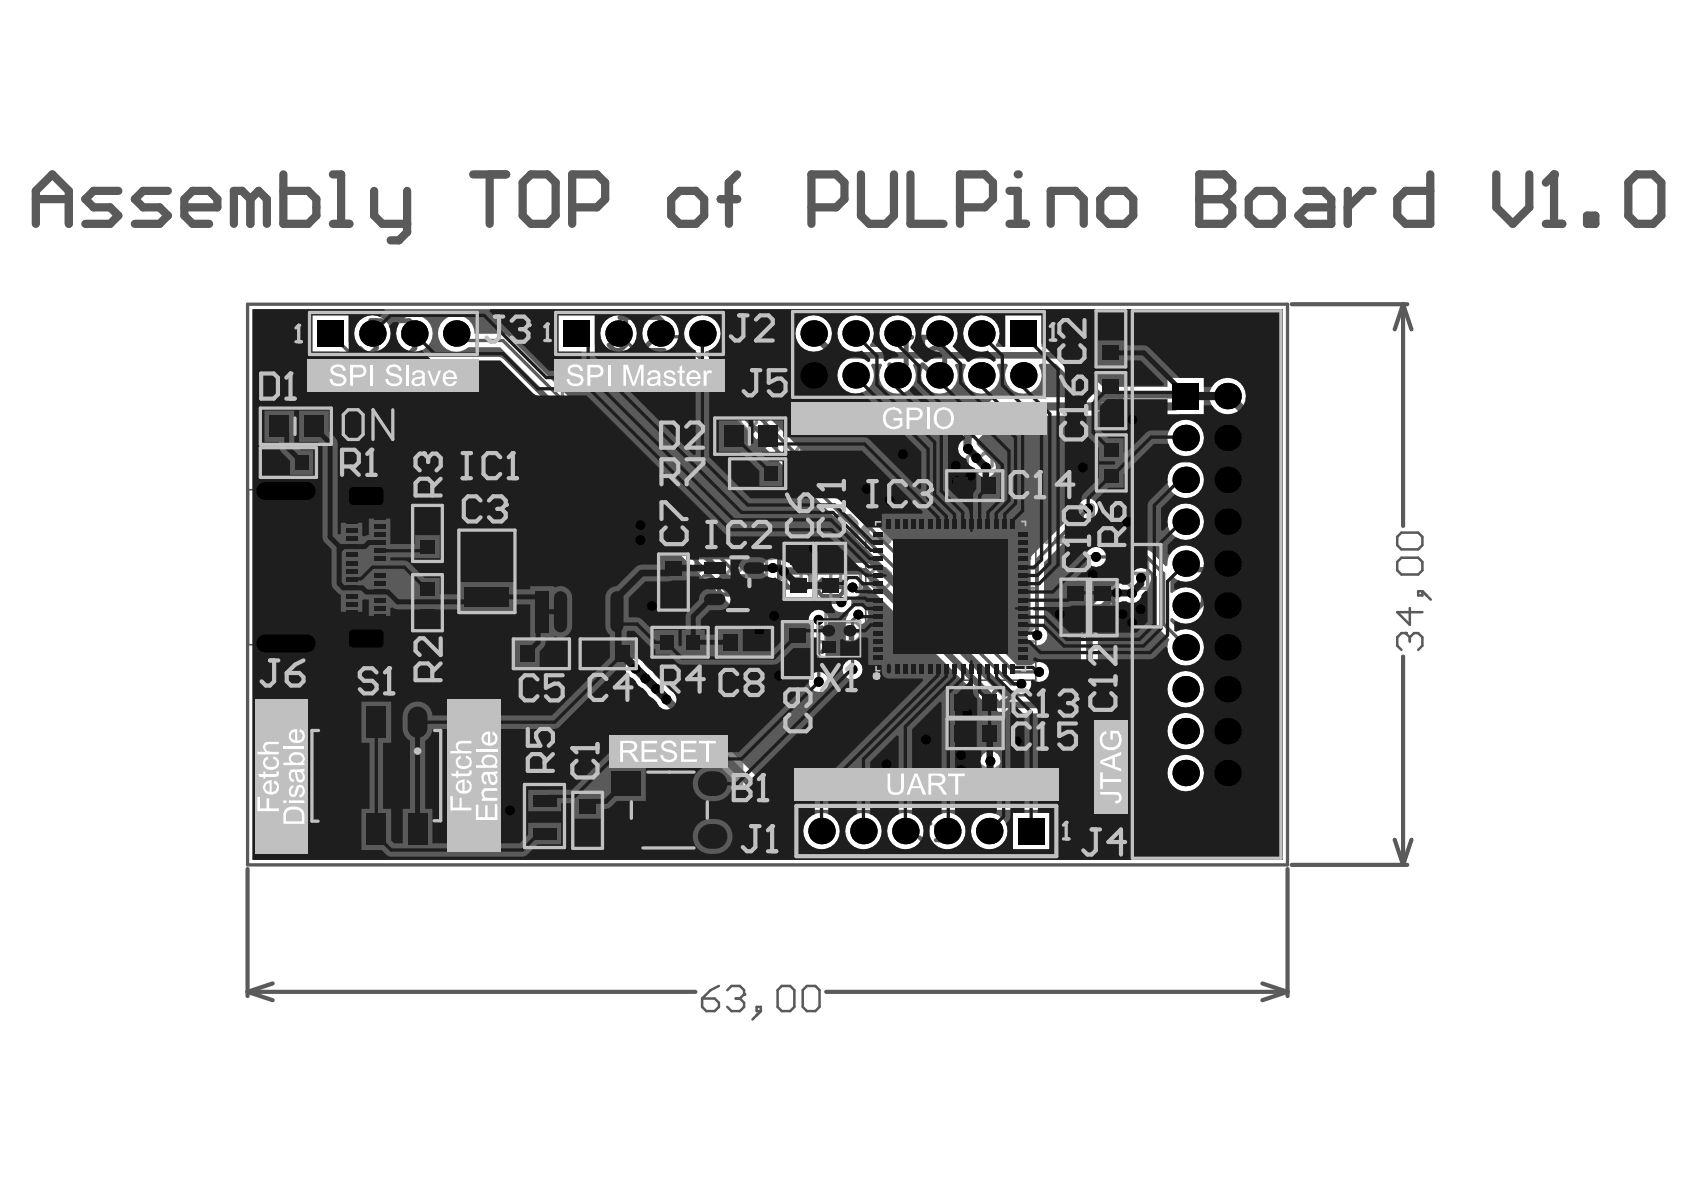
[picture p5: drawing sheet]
<svg xmlns="http://www.w3.org/2000/svg" width="297mm" height="210mm" viewBox="0 0 297 210" stroke-linecap="round" stroke-linejoin="round" font-family="sans-serif">
<circle cx="99.5" cy="138.4" r=".29" fill="#5a5a5a"/>
<path d="M43.8 86.4h24.2v27.3h-24.2zM92.8 80.5h18.9v28.8h-18.9zM152.7 90.3h30v29.7h-30zM144.2 109.6h7.6v6.2h-7.2l-.4-.4z" fill="none" stroke="#5a5a5a" stroke-width=".29"/>
<g fill="none" stroke="#5a5a5a" stroke-width=".58">
<path d="M54.6 55.1h29.6v7.4h-29.6zM98 55.1h29.6v7.4h-29.6zM193.3 54.8h5.3v9.9h-5.3zM199.7 54.8h26.2v96.6h-26.2zM45.9 79h9.9v5.2h-9.9zM45.9 72h12.5v6.4h-12.5zM126.1 73.7h12.5v6.4h-12.5zM184.2 70v-15h-44.4v15.1h44.4M193.3 65.7h5.3v9.9h-5.3zM193.4 76.7h5.2v9.9h-5.2zM72.8 89.1h5.2v9.9h-5.2zM80.9 93.5h9.9v14.6h-9.9z"/>
<path d="M116.2 97.7h5.2v9.9h-5.2zM128.7 80.9h9.9v5.3h-9.9zM138.3 95.8h5.2v9.9h-5.2zM143.9 95.8h5.2v9.9h-5.2zM167 83h9.9v5.3h-9.9zM199.8 96h5v14.6h-5M72.8 101.4h5.2v9.9h-5.2zM90.5 112.7h9.9v5.2h-9.9zM102.3 112.7h9.9v5.2h-9.9zM115 110.7h9.9v5.2h-9.9zM126.4 110.7h9.9v5.2h-9.9zM138 109.7h5.2v9.8h-5.2z"/>
<path d="M187.1 102.2h5.3v9.9h-5.3zM191.8 102.2h5.2v9.9h-5.2zM55 123.5h22.7v26.7h-22.7zM92.4 138.4h7.1v11.1h-7.1zM101 139.8h5.3v9.8h-5.3zM167.1 126.8h9.9v5.2h-9.9zM167.1 121.3h9.9v5.2h-9.9z"/>
</g>
<g fill="none" stroke="#5a5a5a" stroke-width=".74">
<path d="M227.8 53.7h20.4M247.5 53.7l1.5 4.4M247.5 53.7l-1.5 4.4M247.5 53.7v39.1M50.4 74h1.6l.5 .6v2.1l-.5 .5h-1.6zM53.6 77.2h1M54.1 74v3.2M122.9 98.3h14.5v9.3h-14.5zM247.5 115.8v36.8M43.7 153.3v22.4M140.5 142.2h45.8v8.8h-45.8zM227.1 153.3v22.4"/>
<path d="M227.8 152.6h20.4M246 148.1l1.5 4.5M249 148.1l-1.5 4.5M43.7 174.9l4.4 1.5M43.7 174.9h79M48.1 173.5l-4.4 1.4M145.7 174.9h81.4M222.7 173.5l4.4 1.4M227.1 174.9l-4.4 1.5"/>
</g>
<circle cx="54.1" cy="74" r=".37" fill="#5a5a5a"/>
<path d="M54.1 74l-.5 .6M74.5 90.8h-.8l-.7 .7v1.5l.7 .7M76 98.2v-2.3l-.8-.7h-1.5l-.7 .7v2.3h4.4M77.4 95.2l-1.4 1.5" fill="none" stroke="#5a5a5a" stroke-width=".74"/>
<circle cx="74.5" cy="90.8" r=".37" fill="#5a5a5a"/>
<path d="M74.5 90.8l.7 .7M75.2 91.5v.8M75.2 91.5l.8-.7h.7l.7 .7v1.5l-.7 .7M85.5 97.5h-.5l-.6 .5v1.1l.6 .5M85 100.7l-.6 .5v1.1l.6 .5h2.1l.5-.5v-1.1l-.5-.5" fill="none" stroke="#5a5a5a" stroke-width=".74"/>
<circle cx="85.5" cy="97.5" r=".37" fill="#5a5a5a"/>
<path d="M85.5 97.5l.5 .5M86 98v.6M86 98l.6-.5h.5l.5 .5v1.1l-.5 .5M94.7 142.9v2.1h1.6l-.5-1.1v-.5l.5-.5h1.1l.5 .5v1.1l-.5 .5M96.8 148.2v-1.6l-.5-.5h-1.1l-.5 .5v1.6h3.2M97.9 146.1l-1.1 1M101.2 141.6h4.5M102 143.8l-.8 .7v1.5l.8 .7h2.9l.8-.7v-1.5l-.8-.7M105.7 140.8v1.5" fill="none" stroke="#5a5a5a" stroke-width=".74"/>
<circle cx="101.2" cy="141.6" r=".37" fill="#5a5a5a"/>
<g fill="none" stroke="#5a5a5a" stroke-width=".74">
<path d="M129.5 75.6h1.6l.6 .5v2.1l-.6 .5h-1.6zM132.7 76.1l.6-.5h1l.6 .5v.5l-2.2 2.1h2.2M105.3 113.7l-.7-.8h-1.5l-.8 .8v2.9l.8 .8h1.5l.7-.8M109.7 115.1h-2.9l2.2-2.2v4.5M124.2 101.7h1M124.2 104.9h1M124.7 101.7v3.2M129 102.2l-.6-.5h-1l-.6 .5v2.1l.6 .6h1l.6-.6M130 102.2l.6-.5h1l.6 .5v.5l-2.2 2.2h2.2M130.5 111.6l-.8-.7h-1.4l-.8 .7v3l.8 .7h1.4l.8-.7M132.7 113.1l-.7-.7v-.8l.7-.7h1.5l.7 .7v.8l-.7 .7M132.7 113.1l-.7 .7v.8l.7 .7h1.5l.7-.7v-.8l-.7-.7"/>
<path d="M132.7 113.1h1.5M145 110.7l2.9 4.3M147.9 110.7l-2.9 4.3M149.4 115h1.4M150.1 110.7v4.3M101.2 141.6l.8 .7"/>
</g>
<circle cx="150.1" cy="110.7" r=".37" fill="#5a5a5a"/>
<path d="M144.3 100h4.5M148.8 99.2v1.5M145.1 102.2l-.8 .7v1.5l.8 .7h2.9l.8-.7v-1.5l-.8-.7M150.1 110.7l-.7 .7" fill="none" stroke="#5a5a5a" stroke-width=".74"/>
<circle cx="144.3" cy="100" r=".37" fill="#5a5a5a"/>
<path d="M144.3 100l.8 .7M144.3 96.3h4.5M148.8 95.5v1.5" fill="none" stroke="#5a5a5a" stroke-width=".74"/>
<circle cx="144.3" cy="96.3" r=".37" fill="#5a5a5a"/>
<path d="M144.3 96.3l.8 .7M170.1 122.2l-.8-.7h-1.4l-.8 .7v3l.8 .7h1.4l.8-.7M171.6 125.9h1.4M172.3 121.5v4.4" fill="none" stroke="#5a5a5a" stroke-width=".74"/>
<circle cx="172.3" cy="121.5" r=".37" fill="#5a5a5a"/>
<path d="M172.3 121.5l-.7 .7M175.3 122.2l.7-.7h1.5l.7 .7v.8" fill="none" stroke="#5a5a5a" stroke-width=".74"/>
<circle cx="178.2" cy="123" r=".37" fill="#5a5a5a"/>
<path d="M193.3 70.6h4.4M194 72.8l-.7 .8v1.4l.7 .8h3l.7-.8v-1.4l-.7-.8M197.7 69.9v1.4M176.7 123.7h.8M177.5 123.7l.7 .8v.7l-.7 .7h-1.5l-.7-.7M178.2 123l-.7 .7" fill="none" stroke="#5a5a5a" stroke-width=".74"/>
<circle cx="193.3" cy="70.6" r=".37" fill="#5a5a5a"/>
<path d="M52 79.5v4.4M193.3 70.6l.7 .7M193.3 64.7l.7 1.5 1.5 1.4M195.5 65.4l.7-.7h.8l.7 .7v1.5l-.7 .7h-1.5zM46.8 82.4h2.2l.8-.7v-1.5l-.8-.7h-2.2v4.4M48.3 82.4l1.5 1.5M51.2 83.9h1.5" fill="none" stroke="#5a5a5a" stroke-width=".74"/>
<circle cx="52" cy="79.5" r=".37" fill="#5a5a5a"/>
<path d="M52 79.5l-.8 .7M129.6 84.4h2.2l.7-.7v-1.5l-.7-.8h-2.2v4.5M131 84.4l1.5 1.5M134 81.4h3v.8l-3 2.9v.8M76.3 110.4v-2.2l-.8-.8h-1.5l-.7 .8v2.2h4.4M77.7 103v2.9l-2.9-2.9h-.8l-.7 .7v1.5l.7 .7M77.7 107.4l-1.4 1.5M170 127.8l-.7-.8h-1.5l-.7 .8v2.9l.7 .8h1.5l.7-.8M171.5 131.5h1.5M172.2 127v4.5" fill="none" stroke="#5a5a5a" stroke-width=".74"/>
<circle cx="172.2" cy="127" r=".37" fill="#5a5a5a"/>
<path d="M169.9 84l-.7-.7h-1.5l-.7 .7v3l.7 .7h1.5l.7-.7M171.4 87.7h1.5M172.2 83.3v4.4M172.2 127l-.7 .8M178.1 127h-2.9v2.2l1.5-.7h.7l.7 .7v1.5l-.7 .8h-1.5l-.7-.8" fill="none" stroke="#5a5a5a" stroke-width=".74"/>
<circle cx="172.2" cy="83.3" r=".37" fill="#5a5a5a"/>
<path d="M198 55.6v2.9l-3-2.9h-.7l-.7 .7v1.5l.7 .7M193.9 78.3l.8 1.5 1.4 1.5M194.3 60l-.7 .8v1.4l.7 .8h3l.7-.8v-1.4l-.7-.8M196.1 79.1l.8-.8h.7l.8 .8v1.5l-.8 .7h-1.5zM172.2 83.3l-.8 .7M178.1 85.5h-3l2.2-2.2v4.4M196.9 85.7v-2.2l-.8-.7h-1.4l-.8 .7v2.2h4.5M198.4 82.8l-1.5 1.5M192 107h4.5M192.8 109.2l-.8 .7v1.5l.8 .7h2.9l.8-.7v-1.5l-.8-.7M196.5 106.2v1.5" fill="none" stroke="#5a5a5a" stroke-width=".74"/>
<circle cx="192" cy="107" r=".37" fill="#5a5a5a"/>
<path d="M192 107l.8 .7M196.5 101v3l-3-3h-.7l-.8 .8v1.5l.8 .7" fill="none" stroke="#5a5a5a" stroke-width=".74"/>
<path d="M247.9 111.7h-.7l-.7 .7v1.5l.7 .7" fill="none" stroke="#5a5a5a" stroke-width=".44"/>
<circle cx="247.9" cy="111.7" r=".22" fill="#5a5a5a"/>
<path d="M246.5 94.7l.7-.8h3l.7 .8v1.5l-.7 .7h-3l-.7-.7zM246.5 99.1l.7-.7h3l.7 .7v1.5l-.7 .7h-3l-.7-.7zM247.9 111.7l.8 .7M248.7 107.2v3l-2.2-2.2h4.4M248.7 112.4v.8M248.7 112.4l.7-.7h.8l.7 .7v1.5l-.7 .7M250.2 104.3h.7v.7h-.7zM250.9 104.3l1.5 1.5" fill="none" stroke="#5a5a5a" stroke-width=".44"/>
<path d="M68.2 135.5l-.8-.8h-1.4l-.8 .8v.7l.8 .8h1.4l.8 .7v.7l-.8 .8h-1.4l-.8-.8M69.6 139.2h1.5M70.4 134.7v4.5" fill="none" stroke="#5a5a5a" stroke-width=".74"/>
<circle cx="70.4" cy="134.7" r=".37" fill="#5a5a5a"/>
<path d="M70.4 134.7l-.8 .8M113.7 140.2v4.4h2.2l.8-.7v-.8l-.8-.7h-2.2" fill="none" stroke="#5a5a5a" stroke-width=".74"/>
<circle cx="113.7" cy="142.4" r=".37" fill="#5a5a5a"/>
<path d="M113.7 140.2h2.2l.8 .7v.8l-.8 .7h-2.2M118.1 144.6h1.5M118.9 140.2v4.4" fill="none" stroke="#5a5a5a" stroke-width=".74"/>
<circle cx="118.9" cy="140.2" r=".37" fill="#5a5a5a"/>
<path d="M138.5 96.3l.8 1.5 1.4 1.5M140.7 97l.8-.7h.7l.8 .7v1.5l-.8 .8h-1.5zM96 114l-.7-.7h-1.5l-.7 .7v1.5l.7 .7h.7l1.5-.7v2.2h-2.9M97.5 114l.7-.7h1.5l.7 .7v3l-.7 .7h-1.5l-.7-.7M116.5 114.1h2.2l.7-.7v-1.5l-.7-.7h-2.2v4.4M117.9 114.1l1.5 1.5M123.9 113.4h-3l2.2-2.2v4.4M139 115.3l-.8 .7v1.5l.8 .7h2.9l.8-.7v-1.5l-.8-.7M139.3 100.7l-.8 .8v1.5l.8 .7h2.9l.8-.7v-1.5l-.8-.8M140.4 110.8v2.3l-.7 .7h-.7l-.8-.7v-1.5l.8-.8h2.9l.8 .8v1.5l-.8 .7M118.9 140.2l-.8 .7" fill="none" stroke="#5a5a5a" stroke-width=".74"/>
<path d="M96.5 89.6h1.9M96.5 95.4h1.9M97.4 89.6v5.8M105.2 90.6l-1-1h-1.9l-1 1v3.9l1 .9h1.9l1-.9M107.1 95.4h2M108.1 89.6v5.8" fill="none" stroke="#5a5a5a" stroke-width=".87"/>
<circle cx="108.1" cy="89.6" r=".44" fill="#5a5a5a"/>
<path d="M108.1 89.6l-1 1" fill="none" stroke="#5a5a5a" stroke-width=".87"/>
<path d="M163.1 145.3h1M163.6 145.3v2.4l-.5 .5h-.4l-.5-.5M165.1 148.2h1M165.6 145.3v2.9" fill="none" stroke="#5a5a5a" stroke-width=".74"/>
<circle cx="165.6" cy="145.3" r=".37" fill="#5a5a5a"/>
<path d="M165.6 145.3l-.5 .5" fill="none" stroke="#5a5a5a" stroke-width=".74"/>
<path d="M123.9 176.1h2.2l.7 .8v.7l-.7 .7h-1.5l-.7-.7zM126.8 173.9l-1.5 .8-1.4 1.4M128.3 174.7l.7-.8h1.5l.7 .8v.7" fill="none" stroke="#5a5a5a" stroke-width=".44"/>
<circle cx="131.2" cy="175.4" r=".22" fill="#5a5a5a"/>
<path d="M129.8 176.1h.7M130.5 176.1l.7 .8v.7l-.7 .7h-1.5l-.7-.7M131.2 175.4l-.7 .7M133.5 177.6h.7v.7h-.7zM134.2 178.3l-1.5 1.5M137.2 174.7l.7-.8h1.5l.7 .8v2.9l-.7 .7h-1.5l-.7-.7zM141.6 174.7l.7-.8h1.5l.8 .8v2.9l-.8 .7h-1.5l-.7-.7z" fill="none" stroke="#5a5a5a" stroke-width=".44"/>
<path d="M65.4 56.6h1.9M66.4 56.6v4.8l-1 1h-1l-.9-1M69.3 57.5l1-.9h1.9l1 .9v1M109.4 56h1.9M110.3 56v4.8l-.9 1h-1l-1-1M113.3 57l.9-1h2l.9 1v.9l-3.8 3.9h3.8" fill="none" stroke="#5a5a5a" stroke-width=".87"/>
<circle cx="73.2" cy="58.5" r=".44" fill="#5a5a5a"/>
<path d="M71.2 59.5h1M72.2 59.5l1 .9v1l-1 1h-1.9l-1-1M73.2 58.5l-1 1M158.9 59.5h1.9M159.8 59.5v4.8l-.9 1h-1l-1-1M166.6 59.5h-3.8v2.9l1.9-1h1l.9 1v1.9l-.9 1h-2l-.9-1M211.1 100.5h2.3M212.3 100.5v5.8l-1.2 1.2h-1.2l-1.1-1.2M220.4 104h-4.7l3.5-3.5v7" fill="none" stroke="#5a5a5a" stroke-width=".87"/>
<path d="M116.4 103.2v-3h.7l3 3h.7M117.1 104.7l-.7 .7v1.5l.7 .7h3l.7-.7v-1.5l-.7-.7M187.4 106.9h4.4M188.1 109.1l-.7 .7v1.5l.7 .8h3l.7-.8v-1.5l-.7-.7M191.8 106.1v1.5" fill="none" stroke="#5a5a5a" stroke-width=".74"/>
<circle cx="187.4" cy="106.9" r=".37" fill="#5a5a5a"/>
<path d="M187.4 106.9l.7 .7M187.4 101.7l.7-.7h3l.7 .7v1.5l-.7 .7h-3l-.7-.7z" fill="none" stroke="#5a5a5a" stroke-width=".74"/>
<path d="M161.3 102.4h1.9M161.3 108.2h1.9M162.3 102.4v5.8M170 103.4l-.9-1h-2l-1 1v3.9l1 .9h2l.9-.9M172 103.4l.9-1h2l.9 1v1" fill="none" stroke="#5a5a5a" stroke-width=".58"/>
<circle cx="175.8" cy="104.4" r=".29" fill="#5a5a5a"/>
<path d="M173.9 105.3h1M174.9 105.3l.9 1v1l-.9 .9h-2l-.9-.9M175.8 104.4l-.9 .9" fill="none" stroke="#5a5a5a" stroke-width=".58"/>
<path d="M54.4 98.1h.4M54.6 98.1v1l-.2 .2-.3-.2M55.2 98.7h.6l.2 .4-.2 .2h-.4l-.2-.2zM56 98.1l-.8 .6" fill="none" stroke="#5a5a5a" stroke-width=".29"/>
<g fill="none" stroke="#5a5a5a" stroke-width="1.5">
<path d="M6.3 39.5v-5.8l2.9-2.9 2.9 2.9v5.8M6.3 35.1h5.8M20.9 33.7h-4.4l-1.4 1.4 1.4 1.5h2.9l1.5 1.4-1.5 1.5h-4.3M29.6 33.7h-4.4l-1.4 1.4 1.4 1.5h3l1.4 1.4-1.4 1.5h-4.4M32.5 36.6h5.8v-1.5l-1.4-1.4h-2.9l-1.5 1.4v2.9l1.5 1.5h2.9M44.2 35.1l-1.5-1.4h-1.4v5.8M44.2 35.1v4.4M44.2 35.1l1.4-1.4 1.5 1.4v4.4M50 30.8v8.7h4.3l1.5-1.5v-2.9l-1.5-1.4h-4.3M58.7 39.5h2.9M58.7 30.8h1.5v8.7M66 33.7v4.3l1.4 1.5h4.4"/>
<path d="M71.8 33.7v7.2l-1.4 1.5h-1.5M83.5 30.8h5.8M86.4 30.8v8.7M92.2 32.2l1.4-1.4h3l1.4 1.4v5.8l-1.4 1.5h-3l-1.4-1.5zM100.9 36.6h4.4l1.4-1.5v-2.9l-1.4-1.4h-4.4v8.7M118.4 35.1l1.4-1.4h3l1.4 1.4v2.9l-1.4 1.5h-3l-1.4-1.5zM127.1 35.1h2.9M130 30.8l-1.4 1.4v7.3M143.1 36.6h4.4l1.5-1.5v-2.9l-1.5-1.4h-4.4v8.7M151.9 30.8v7.2l1.4 1.5h2.9l1.5-1.5v-7.2M160.6 30.8v8.7h5.8M169.3 36.6h4.4l1.5-1.5v-2.9l-1.5-1.4h-4.4v8.7"/>
<path d="M178.1 39.5h2.9M178.1 33.7h1.4v5.8"/>
</g>
<circle cx="179.5" cy="30.8" r=".73" fill="#5a5a5a"/>
<path d="M185.3 39.5v-5.8h4.4l1.5 1.4v4.4M194.1 35.1l1.4-1.4h2.9l1.5 1.4v2.9l-1.5 1.5h-2.9l-1.4-1.5zM211.5 30.8v8.7h4.4l1.5-1.5v-1.4l-1.5-1.5h-4.4" fill="none" stroke="#5a5a5a" stroke-width="1.5"/>
<circle cx="211.5" cy="35.1" r=".73" fill="#5a5a5a"/>
<path d="M211.5 30.8h4.4l1.5 1.4v1.5l-1.5 1.4h-4.4M220.3 35.1l1.4-1.4h2.9l1.5 1.4v2.9l-1.5 1.5h-2.9l-1.4-1.5zM230.5 33.7h2.9l1.4 1.4v4.4h-4.3l-1.5-1.5 1.5-1.4h4.3M237.7 33.7v5.8M242.1 33.7h-1.5l-2.9 2.9M252.3 30.8v8.7h-4.4l-1.4-1.5v-2.9l1.4-1.4h4.4M263.9 30.8v5.8l2.9 2.9 3-2.9v-5.8M272.7 39.5h2.9M274.1 30.8v8.7" fill="none" stroke="#5a5a5a" stroke-width="1.5"/>
<circle cx="274.1" cy="30.8" r=".73" fill="#5a5a5a"/>
<path d="M274.1 30.8l-1.4 1.4M279.9 38h1.5v1.5h-1.5zM287.2 32.2l1.5-1.4h2.9l1.4 1.4v5.8l-1.4 1.5h-2.9l-1.5-1.5z" fill="none" stroke="#5a5a5a" stroke-width="1.5"/>
<path d="M43.7 53.7h183.4v98.9h-183.4z" fill="none" stroke="#5a5a5a" stroke-width=".58"/>
<g fill="#8c8c8c">
<path d="M118.7 147.9h3.5v-.6h2.4v-.6h3.5v-.6h2.4v-.6h3v-.6h.6v-8.8h.6v.5h1.1v.6h.6v.6h.6v.6h1.2v10.1h-19.5z"/>
<path d="M127 125.4h.6v.6h.5v.6h.6v.6h.6v.6h.6v.6h1.2v14.2h-.6v.5h-1.8v.6h-1.7v.6h-2.4v.6h-1.8v.6h-1.8v.6h-2.3v.6h-1.2v-.6h.6v-.6h1.2v-.6h.6v-.6h.6v-.6h1.1v-.6h.6v-.5h.6v-.6h1.2v-.6h.6v-.6h.6v-.6h1.2v-.6h.6z"/>
<path d="M113.4 129h.5v-.6h.6v-.6h1.2v-.6h.6v-.6h.6v-.6h.6v7.1h-.6v1.8h-.6v2.3h-.6v1.8h-.6v1.8h-.6v1.8h-.6v2.3h-.5z"/>
<path d="M119.9 116h1.1v.5h.6v.6h.6v.6h1.2v.6h.6v.6h.6v18.3h-.6v.6h-.6v.6h-.6v.6h-.6v.6h-.6v.6h-.6v.6h-.5v.6h-.6v.6h-.6v.6h-.6v.5h-.6v.6h-.6v.6h-.6v.6h-1.2v.6h-.6v-.6h.6v-1.2h.6v-1.7h.6v-1.2h.6v-1.2h.6v-1.8h.6v-1.2h.6v-1.1h.6v-1.8h.6v-17.2h-.6z"/>
</g>
<g fill="none" stroke="#8c8c8c" stroke-width=".58">
<path d="M55.7 68.4v2.9h4.3M55.7 67h4.3M55.7 64.1l2.2 2.1M56.4 72.8l-.7 .7v1.5l.7 .7h2.9l.7-.7v-1.5l-.7-.7M60 64.1l-2.9 2.9M63 75.9h4.3l-1.4 1.5 1.4 1.4h-4.3M63 72.3l.7-.7h2.9l.7 .7v1.4l-.7 .8h-2.9l-.7-.8zM63 64.3v1.4M63 65h4.3M66.6 67.2l.7 .7v1.5l-.7 .7h-.7l-.8-.7v-1.5l-.7-.7h-.7l-.7 .7v1.5l.7 .7M67.3 64.3v1.4M71.3 76h4.4l-1.5 1.4 1.5 1.5h-4.4"/>
<path d="M71.3 73.8h4.4M71.3 64.4l.8-.8h2.9l.7 .8v1.4l-.7 .7h-2.9l-.8-.7zM71.3 73.1v1.4M75 68l.7 .7v1.5l-.7 .7h-.8l-.7-.7v-1.5l-.7-.7h-.7l-.8 .7v1.5l.8 .7M75.7 73.1v1.4M79.3 68.6l-.8 .8v1.4l.8 .7h2.9l.7-.7v-1.4l-.7-.8M82.2 64.3l.7 .7v1.5l-.7 .7h-.8l-.7-.7v-1.5l-.7-.7h-.7l-.8 .7v1.5l.8 .7M99.2 67.9v2.9h4.4M99.2 66.5h4.4M99.2 63.6l2.2 2.1M99.9 72.3l-.7 .7v1.5l.7 .7h2.9l.8-.7v-1.5l-.8-.7M103.6 63.6l-2.9 2.9"/>
<path d="M106.9 71.6l.8-.7h2.9l.7 .7v1.5l-.7 .7h-2.9l-.8-.7zM106.9 75.3h4.4l-1.5 1.4 1.5 1.5h-4.4M106.9 63.6v1.5M106.9 64.4h4.4M110.6 66.5l.7 .8v1.4l-.7 .7h-.8l-.7-.7v-1.4l-.7-.8h-.7l-.8 .8v1.4l.8 .7M111.3 63.6v1.5M114.2 76h4.4l-1.5 1.4 1.5 1.5h-4.4M114.2 64.4l.7-.8h2.9l.8 .8v1.4l-.8 .7h-2.9l-.7-.7zM114.2 73.8h4.4M114.2 73.1v1.4M117.8 68l.8 .7v1.5l-.8 .7h-.7l-.7-.7v-1.5l-.7-.7h-.8l-.7 .7v1.5l.7 .7M118.6 73.1v1.4"/>
<path d="M121.9 68.4l-.7 .8v1.4l.7 .7h2.9l.8-.7v-1.4l-.8-.8M124.8 64.1l.8 .7v1.4l-.8 .8h-.7l-.7-.8v-1.4l-.8-.7h-.7l-.7 .7v1.4l.7 .8M151.1 72.9l.7-.8h.8l.7 .8v1.4l-.7 .7h-.8l-.7-.7M151.1 79.8v2.2l.7 .7h.8l.7-.7v-1.4l-.7-.8h-2.9l-.8 .8v1.4l.8 .7M151.1 72.9l-.7-.8h-.7l-.8 .8v1.4l.8 .7h.7l.7-.7M151.1 72.9v1.4M156.5 73.3l.7-.7h.8l.7 .7v2.2h-1.5l-.7-.8zM160.9 72.6l-.8 1.4-1.4 1.5M156.6 82.8h.7l2.9-2.9h.7v2.9M178.8 80.3v1.4M178.8 81h4.3M172.6 139.1l1.4 1.5"/>
<path d="M172.6 134.7l4.4 2.9M177 134.7l-4.4 2.9M179.3 134.7l4.3 2.9M183.6 139.1v2.9M183.6 134.7l-4.3 2.9M172.6 142h4.4v-2.2l-.8-.7h-1.4l-.8 .7v2.2M179.3 140.6h4.3"/>
</g>
<circle cx="183.1" cy="81" r=".29" fill="#8c8c8c"/>
<path d="M173.5 80h.8l.7 .7v1.5l-.7 .7M183.1 81l-.7 .7" fill="none" stroke="#8c8c8c" stroke-width=".58"/>
<circle cx="173.5" cy="80" r=".29" fill="#8c8c8c"/>
<g fill="none" stroke="#8c8c8c" stroke-width=".58">
<path d="M145.8 72.4l-.7-.8h-1.5l-.7 .8v.7M170.6 72.1v2.9l2.9-2.9h.8l.7 .8v1.4l-.7 .7M173.5 80l-.7 .7M178.8 72.7l.7-.7h2.9l.7 .7v1.5l-.7 .7h-2.9l-.7-.7zM172.8 80.7v.7M172.8 80.7l-.7-.7h-.8l-.7 .7v1.5l.7 .7M142.9 139.7l.7-.7h2.9l.8 .7v2.2h-4.4zM142.9 133.1h4.4v-2.1l-.8-.8h-1.4l-.8 .8v2.1M142.9 130.2l1.4 1.5M146.5 134.6l.8 .7v1.5l-.8 .7h-.7l-.7-.7v-1.5l-.8-.7h-.7l-.7 .7v1.5l.7 .7M150 136.5h4.4M150.7 139.4l-.7 .7v1.5l.7 .7h3l.7-.7v-1.5l-.7-.7"/>
<path d="M153.7 130.7l.7 .7v1.5l-.7 .7h-.8l-.7-.7v-1.5l-.7-.7h-.8l-.7 .7v1.5l.7 .7M154.4 135v2.9M157.3 139.8l.7-.7h2.9l.8 .7v2.2h-4.4zM157.3 133.3h4.4v-2.2l-.8-.7h-1.4l-.7 .7v2.2M157.3 136.2h4.4M157.3 130.4l1.5 1.4M161.7 134.7v2.9M164.8 139l1.5 1.4M164.8 136h4.4M168.4 130.2l.8 .8v1.4l-.8 .7h-.7l-.7-.7v-1.4l-.7-.8h-.8l-.7 .8v1.4l.7 .7M169.2 134.6v2.9M164.8 141.9h4.4v-2.2l-.8-.7h-1.4l-.7 .7v2.2"/>
</g>
<circle cx="142.9" cy="73.1" r=".29" fill="#8c8c8c"/>
<path d="M137.8 72.4l-.7-.8h-1.5l-.7 .8v.7M140.7 75.3h.7v.7h-.7zM142.9 73.1l.7 .7M143.6 73.8h.7M143.6 73.8l-.7 .7v.8l.7 .7h1.5l.7-.7" fill="none" stroke="#8c8c8c" stroke-width=".58"/>
<circle cx="134.9" cy="73.1" r=".29" fill="#8c8c8c"/>
<path d="M130.5 71.6v2.9l1.5 1.5 1.4-1.5v-2.9M134.1 78.9l.7-.7h2.2v4.3h-2.2l-.7-.7zM134.9 73.1l.7 .7M135.6 73.8h.7M135.6 73.8l-.7 .7v.8l.7 .7h1.5l.7-.7M138.4 78.2v4.3l3-4.3v4.3M142.8 78.9l.7-.7h1.5l.7 .7v2.9l-.7 .7h-1.5l-.7-.7v-1.5h1.5M165.4 72.4v2.9l2.2-2.2h-4.3M167.6 80v2.9h-2.2l.8-1.5v-.7l-.8-.7h-1.4l-.7 .7v1.5l.7 .7" fill="none" stroke="#8c8c8c" stroke-width=".58"/>
<path d="M176.9 95.3h1.9M178.8 91.4h-.9v3.9M184.7 93.3h-3l-.9-1v-1.9l.9-1h3v5.9M190.5 89.4v5.9h-3.9M192.4 89.4v4.9l1 1h1.9l1-1v-4.9M202.1 93.3h-2.9l-1-1v-1.9l1-1h2.9v5.9" fill="none" stroke="#8c8c8c" stroke-width="1.5"/>
<circle cx="177.9" cy="89.4" r=".73" fill="#8c8c8c"/>
<path d="M156.5 89.4v5.9h-2.9l-1-1v-1l1-1h2.9M164.3 92.3l1-.9h1.9l1 .9v2l-1 1h-1.9l-1-1zM170.1 95.3v-3l1-.9h2.9v3.9" fill="none" stroke="#8c8c8c" stroke-width="1.5"/>
<circle cx="156.5" cy="92.3" r=".73" fill="#8c8c8c"/>
<path d="M113.8 95.3h2M114.8 89.4v5.9M117.7 89.4v3.9l1.9 2 2-2v-3.9M129.3 89.4v5.9h3l.9-1v-2l-.9-.9h-3M136.1 91.4h1l2 1.9M139.1 91.4v3.9M143.9 91.4h-1.9l-1 .9v3h2.9l1-1-1-1h-2.9M146.8 92.3l1-.9h1.9l1 .9v2l-1 1h-1.9l-1-1zM156.5 89.4h-2.9l-1 1v1l1 .9h2.9" fill="none" stroke="#8c8c8c" stroke-width="1.5"/>
<circle cx="114.8" cy="89.4" r=".73" fill="#8c8c8c"/>
<path d="M102.2 90.4l1-1h1.9l1 1v3.9l-1 1h-1.9l-1-1zM109.9 94.3h1v1h-1zM114.8 89.4l1 1" fill="none" stroke="#8c8c8c" stroke-width="1.5"/>
<path d="M202.4 98.5v5.3h-2.6l-.9-.9v-.9l.9-.9h2.6" fill="none" stroke="#8c8c8c" stroke-width=".58"/>
<circle cx="202.4" cy="101.1" r=".29" fill="#8c8c8c"/>
<path d="M185.8 99.4v3.5l-.8 .9M202.4 98.5h-2.6l-.9 .9v.9l.9 .8h2.6M180.6 103.8h1.7M182.3 100.3h-.8v3.5M185 100.3h1.7M188.5 100.3h2.6l.9 .8-.9 .9h-1.8l-.8 .9 .8 .9h2.7M196.3 100.3h-1.7l-.9 .8v2.7h2.6l.9-.9-.9-.9h-2.6" fill="none" stroke="#8c8c8c" stroke-width=".58"/>
<circle cx="181.5" cy="98.5" r=".29" fill="#8c8c8c"/>
<g fill="none" stroke="#8c8c8c" stroke-width=".58">
<path d="M136.1 98.5h-.9v5.3M158.8 98.5l3.5 3.5M162.3 98.5v5.3M112.5 103.8v-2.7l.9-.8h2.6v3.5M117.7 103.8v-2.7l.9-.8h2.6v3.5M125.6 100.3h-1.8l-.8 .8v2.7h2.6l.9-.9-.9-.9h-2.6M129.9 101.1l.9-.8h.9v3.5M129.9 101.1v2.7M129.9 101.1l-.8-.8-.9 .8v2.7M134.3 103.8h1.8M141.3 102h-3.5v-.9l.9-.8h1.7l.9 .8v1.8l-.9 .9h-1.7M146.5 103.8h-2.6l-.9-.9v-1.8l.9-.8h2.6v5.2"/>
<path d="M151.8 103.8h-2.6l-.9-.9v-1.8l.9-.8h2.6v5.2M153.5 101.1l.9-.8h1.7l.9 .8v1.8l-.9 .9h-1.7l-.9-.9zM161.4 101.1l-2.6 2.7M169.2 103.8v-2.7l.9-.8h2.6v3.5M177.1 100.3h-1.7l-.9 .8v2.7h2.6l.9-.9-.9-.9h-2.6M185 113.2h1.7M186.7 109.7h-.9v3.5M188.5 113.2v-2.6l.8-.9h2.7v3.5M197.2 111.4h-3.5v-.8l.9-.9h1.7l.9 .9v1.7l-.9 .9h-1.7M198.9 108.8l.9-.8h2.6v5.2h-2.6l-.9-.9z"/>
</g>
<circle cx="185.8" cy="108" r=".29" fill="#8c8c8c"/>
<path d="M159.6 113.2h1.8M161.4 109.7h-.9v3.5M166.6 111.4h-3.5v-.8l.9-.9h1.8l.8 .9v1.7l-.8 .9h-1.8M171.9 108h-3.5v.8l3.5 3.5v.9h-3.5M178.9 109.7h2.6l.8 .9-.8 .8h-1.8l-.8 .9 .8 .9h2.6" fill="none" stroke="#8c8c8c" stroke-width=".58"/>
<circle cx="160.5" cy="108" r=".29" fill="#8c8c8c"/>
<path d="M144.8 113.2h1.7M146.5 108h-.8v5.2M151.8 111.4h-3.5v-.8l.9-.9h1.7l.9 .9v1.7l-.9 .9h-1.7M153.5 113.2v-2.6l.9-.9h2.6v3.5" fill="none" stroke="#8c8c8c" stroke-width=".58"/>
<g fill="none" stroke="#8c8c8c" stroke-width="1.2">
<path d="M51.9 119.2v1l2 1.9M55.8 119.2v1l-1.9 1.9M57.8 119.2h3.8M59.7 119.2v5.8M64.5 119.2h2M65.5 119.2v5.8M80.1 119.2h3.9v5.8h-3.9M85.9 119.2v3.9l1.9 1.9 2-1.9v-3.9M92.7 119.2h1.9M93.7 119.2v5.8M96.6 119.2v5.8l3.8-5.8v5.8M102.4 119.2v4.8l1 1h1.9l1-1v-4.8"/>
<path d="M53.9 122.1v2.9M64.5 125h2M68.4 120.2l1-1h1.9l1 1v.9l-1 1h-1.9l-1 1v.9l1 1h1.9l1-1M75.2 129v5.8h-2.9l-1-1v-1l1-.9h2.9M76.2 123.1l-1.9 1.9M78.1 123.1h-2.9l-.9-1v-1.9l.9-1h2.9v5.8M79.1 132.8l-1.9 2M81 132.8h-2.9l-.9-.9v-2l.9-.9h2.9v5.8M82 122.1h2M83 129h3.9v5.8h-3.9M84.9 131.9h2M88.8 129.9l1-.9h2.9v5.8h-2.9l-1-1z"/>
<path d="M92.7 125h1.9M94.6 134.8v-3.9l2-1.9 1.9 1.9v3.9M94.6 131.9h3.9M104.3 132.8h-2.9l-1-.9v-2l1-.9h2.9v5.8"/>
</g>
<circle cx="75.2" cy="131.9" r=".58" fill="#8c8c8c"/>
<path d="M53.9 129v5.8l3.9-5.8v5.8M61.6 132.8l-1.9 2M63.6 132.8h-2.9l-1-.9v-2l1-.9h2.9v5.8M65.5 129.9l1-.9h1.9l1 .9v3.9l-1 1h-1.9l-1-1zM71.3 138.7h3.9M73.3 138.7v5.9M75.2 129h-2.9l-1 .9v1l1 1h2.9M77.2 139.7l.9-1h2l.9 1v3.9l-.9 1h-2l-.9-1M83 139.7l1-1h1.9l1 1v1l-1 .9h-1.9l-1 1v1l1 1h1.9l1-1" fill="none" stroke="#8c8c8c" stroke-width="1.2"/>
<path d="M44.5 54.5h181.7v97.2h-181.7zM106.8 56.5a3.2 3.2 0 0 0-.4 4.1 3.2 3.2 0 0 0 4 1.2l2.1 2 7.3 .1 57.7 57.6 .4 .2 .9 .1a1.76 1.76 0 0 0 2.2 .4 1.76 1.76 0 0 0 .8-2.1l.4-.2a1.77 1.77 0 0 0 2.4-.2 1.77 1.77 0 0 0-.1-2.5 1.77 1.77 0 0 0-2.5 .1h-2.6l-55.1-55 .1-.3a3.2 3.2 0 0 0 1.8-5.4 3.2 3.2 0 0 0-5.5 1.7l-.4 .1-.6-.2a3.2 3.2 0 0 0-4.7-2.2 3.2 3.2 0 0 0-.7 5.1l-.2 .4h-.6l-1.4-1.4a3.2 3.2 0 0 0-1.2-4 3.2 3.2 0 0 0-4.1 .4zM141.2 56.5a3.2 3.2 0 0 0-.5 3.9 3.2 3.2 0 0 0 3.6 1.5l1.8 1.8 .5 .3 1.4 .2 .2 .3a3.2 3.2 0 0 0 2.7 4.9 3.2 3.2 0 0 0 2.7-4.9l.2-.3h1.6l.2 .3a3.2 3.2 0 0 0 2.7 4.9 3.2 3.2 0 0 0 2.7-4.9l.2-.3h1.6l.2 .3a3.2 3.2 0 0 0 2.7 4.9 3.2 3.2 0 0 0 2.7-4.9l.2-.3h1.6l.2 .3a3.2 3.2 0 0 0 2.7 4.9 3.2 3.2 0 0 0 2.7-4.9l.2-.3h1.6l.2 .3a3.2 3.2 0 0 0 2.7 4.9 3.2 3.2 0 0 0 2.7-4.9l.2-.3h2.8l5.6 5.5-.1 .4h-15.6l-.7 .1-.5 .3-5.4 5.5a4.4 4.4 0 0 0-.5 3.2 1.76 1.76 0 0 0 1.1 1.6l.4 .4a1.64 1.64 0 0 0 1.1 1.2l.6 .7a1.78 1.78 0 0 0 3 .6 1.78 1.78 0 0 0-.6-2.9l-1.1-1.3-1.1-1-.1-.2v-.5l4.4-4.5h30.5l.9-.2h4.2v-6.4h-6.4v1.5h-11.4l-6.6-6.6-.5-.3-.5-.1h-3.2v-5.6h-6.4v5.6h-1.5l-.2-.4a3.2 3.2 0 0 0-.3-4.3 3.2 3.2 0 0 0-4.4 0 3.2 3.2 0 0 0-.3 4.3l-.2 .4h-2l-.2-.4a3.2 3.2 0 0 0-.3-4.3 3.2 3.2 0 0 0-4.4 0 3.2 3.2 0 0 0-.3 4.3l-.2 .4h-2l-.2-.4a3.2 3.2 0 0 0-.3-4.3 3.2 3.2 0 0 0-4.4 0 3.2 3.2 0 0 0-.3 4.3l-.2 .4h-2l-.2-.4a3.2 3.2 0 0 0-.3-4.3 3.2 3.2 0 0 0-4.4 0 3.2 3.2 0 0 0-.3 4.3l-.2 .4h-.4l-1.3-1.3a3.2 3.2 0 0 0-1.2-3.8 3.2 3.2 0 0 0-4.1 .4zM98.5 55.6v6.4h6.4v-6.4zM69.9 58.8a3.2 3.2 0 0 0 6.4 0 3.2 3.2 0 0 0-6.4 0zM62.5 58.8a3.2 3.2 0 0 0 6.4 0 3.2 3.2 0 0 0-6.4 0zM205.9 77.3a3.2 3.2 0 0 0 6.5 0 3.2 3.2 0 0 0-6.5 0zM205.9 84.6a3.2 3.2 0 0 0 6.5 0 3.2 3.2 0 0 0-6.5 0zM190.7 88.5l-.4 .5-.1 .8-8.3 8.5-.1 12.4a1.77 1.77 0 0 0-.1 2.6 1.77 1.77 0 0 0 2.5 0 1.77 1.77 0 0 0-.1-2.6v-11.5l7.8-7.7a1.78 1.78 0 0 0 1.7-2.4 1.78 1.78 0 0 0-2.9-.6zM205.9 92a3.2 3.2 0 0 0 6.5 0 3.2 3.2 0 0 0-6.5 0zM192.1 97a1.77 1.77 0 0 0 0 2.5 1.77 1.77 0 0 0 2.5-.1h7.2l2.3 2.3v8.4l.1 .4 .2 .4 1.9 1.9a3.2 3.2 0 0 0 2.2 4.6 3.2 3.2 0 0 0 3.8-3.4 3.2 3.2 0 0 0-4.3-2.8l-1.6-1.6v-.5l.4-.1a3.2 3.2 0 0 0 4.6 .1 3.2 3.2 0 0 0 0-4.6 3.2 3.2 0 0 0-4.6 .1l-.4-.1v-2.7l.4-.2a3.2 3.2 0 0 0 5.2-.6 3.2 3.2 0 0 0-2.1-4.7 3.2 3.2 0 0 0-4 3.4l-.3 .2-2.9-2.8-8.1-.1a1.74 1.74 0 0 0-2.5 0zM55.1 55.6v6.4h4.7l3.4 3.2 .4 .1h23.8l41.8 41.8 .4 .2 .5 .1h13.3l.2 .4a1.73 1.73 0 0 0-.4 2.9v8.3a1.77 1.77 0 0 0-.1 2.5 1.77 1.77 0 0 0 2.6 0 1.77 1.77 0 0 0-.1-2.5v-8.4a1.74 1.74 0 0 0-.4-2.8l.1-.4h1.8a1.69 1.69 0 0 0 2.3 .3l.3 .2a1.22 1.22 0 0 1-.4 1.1l-.1 7.8a1.77 1.77 0 0 0-.1 2.5 1.77 1.77 0 0 0 2.6 0 1.77 1.77 0 0 0-.1-2.5v-6.6a1.76 1.76 0 0 0 1.5-2.4 1.76 1.76 0 0 0-2.7-.8l-.3-.3 .1-.5-.1-.5 .3-.3a1.78 1.78 0 0 0 1.6-2.5l.3-.4 22.9 22.9 .5 .3 .5 .1h10.7l.6-.1 .5-.3 5.2-5.2 .3-.5 .2-.6v-9.1l3.7-3.7a1.47 1.47 0 0 1 1.6 0 1.74 1.74 0 0 0 2.4-1.3l.9-.9 .3-.5 .1-.6a1.86 1.86 0 0 0-1.4-2.8 1.77 1.77 0 0 0-1.7 2.4 1.64 1.64 0 0 1-1.9 .3 1.74 1.74 0 0 0-2.4 1.3l-4.2 4.2-.3 .5-.1 .5v9.1l-4.4 4.4h-9.5l-23.1-23.2-.5-.3-.6-.1h-13.5l-.2-.2-1.5-.3a1.76 1.76 0 0 0-2.8 1 1.76 1.76 0 0 0 2.1 2.1l.1 .2-.2 .3h-3.8l-43.3-43.2-.3-.2-.5-.1h-4.9a3.2 3.2 0 0 0-3.8-3.3 3.2 3.2 0 0 0-2.5 4.2 3.2 3.2 0 0 0 4.6 1.8l.5-.4h5.6l43.6 43.5-.1 .3h-1.1l-41.8-41.7-.4-.3-.5-.1h-23.8l-2.6-2.6v-4.7zM205.9 121.6a3.2 3.2 0 0 0 6.5 0 3.2 3.2 0 0 0-6.5 0zM205.9 129a3.2 3.2 0 0 0 6.5 0 3.2 3.2 0 0 0-6.5 0zM110.8 116.7a1.77 1.77 0 0 0 .6 2.9l.8 .7a1.73 1.73 0 0 0 1 1l1.3 1.5a5.1 5.1 0 0 1 1.8 1.9l.6 .3 17.3 17.4 .6 .3 .6 .1h83.3l.6-.1 .5-.3 3.5-3.5 .4-.6 .1-.6v-62.5l-.1-.6-.4-.5-3.6-3.6a3.2 3.2 0 0 0-3.1-3.9 3.2 3.2 0 0 0-3.3 3.7 3.2 3.2 0 0 0 4.2 2.6l3 3v61.1l-2.5 2.6h-7.3l-.1-.4a3.2 3.2 0 0 0 1-4.9 3.2 3.2 0 0 0-5 0 3.2 3.2 0 0 0 1.1 4.9l-.1 .4h-30.1l-1.1-1.2a.73 .73 0 0 1-.1-.9l.2-.7-.3-.9v-.7a1.76 1.76 0 0 0-1.5-2.7 1.76 1.76 0 0 0-1.5 2.7v.7a1.58 1.58 0 0 0 0 1.8v.4l-.2 .3-1.1 1.2h-35.8l-16.9-16.9a1.73 1.73 0 0 0-1-1l-.8-.8a1.61 1.61 0 0 0-1.1-1.1l-.8-.8a1.73 1.73 0 0 0-1-1l-.8-.7a1.78 1.78 0 0 0-2.9-.6zM178.7 143.4v6.4h6.4v-6.4zM171.3 146.6a3.2 3.2 0 0 0 6.4 0 3.2 3.2 0 0 0-6.4 0zM163.9 146.6a3.2 3.2 0 0 0 6.4 0 3.2 3.2 0 0 0-6.4 0zM156.5 146.6a3.2 3.2 0 0 0 6.4 0 3.2 3.2 0 0 0-6.4 0zM149.1 146.6a3.2 3.2 0 0 0 6.4 0 3.2 3.2 0 0 0-6.4 0zM141.7 146.6a3.2 3.2 0 0 0 6.4 0 3.2 3.2 0 0 0-6.4 0z" fill="#5a5a5a"/>
<path d="M80.5 58.8l1.2 1.3" fill="none" stroke="#5a5a5a" stroke-width=".58"/>
<circle cx="112.1" cy="117.9" r=".73" fill="#5a5a5a"/>
<path d="M58.3 58.8l5.3 5.3h24.3l42.2 42.1h18.3M109.1 58.8l3.9 3.9h7.3l58 57.9h1.9M116.5 58.8l.6 .6h2.6l59.2 59.1h4.4M81.7 60.1h7l43.6 43.5h18.1M191.9 89.7l-8.9 9v13.4M193.3 98.2h9l3 3v8.9l3.9 3.9M144.4 109.3v11M151.4 108.4l-1 1v8.7" fill="none" stroke="#5a5a5a" stroke-width=".58"/>
<path d="M143.5 59l3.7 3.7h39.7l7 7h15.3l-2 2M170.7 78.6v.5h-.1M168.6 82.2l.1 .1v2.5l.8 .1 1.4 1.4h24.2l5.3-5.3h12.7l3.5 3.5M172.2 80.6v.2M136.3 100.2l.1 .1h1.2l.5 .5h14.5l23.6 23.5h10.7l5.3-5.2v-9.7l4.8-4.8M197.1 104.6h2.5M201.3 101.9v1.1l-1.6 1.6M174.7 134.3v6.9" fill="none" stroke="#5a5a5a" stroke-width="1.2"/>
<path d="M170.7 79.1l1.5 1.5M207.2 71.7h-31.1l-5.5 5.4v2M216.6 69.7l5.6 5.5v62.5l-3.5 3.5h-83.3l-23.3-23.3M172.2 80.8l1.7 1.7M174.7 139.1l2 2M174.7 139.1v2.1M174.7 139.1l-1.8 1.7" fill="none" stroke="#5a5a5a" stroke-width="1.5"/>
<g fill="#000">
<path d="M61.5 86.7h.8zM61.8 86.1l.5-.2v.8h-.8z"/>
<path d="M62.3 88.3v.8zM61.5 88.3h.8v.8a.8 .8 0 0 1-.8-.8z"/>
<path d="M66.9 88.3h.8zM66.9 88.3h.8a.8 .8 0 0 1-.8 .8z"/>
<path d="M66.9 85.9v.8zM66.9 85.9a.8 .8 0 0 1 .8 .8h-.8z"/>
<path d="M61.5 111.8h.8zM61.8 111.3l.5-.3v.8h-.8z"/>
<path d="M62.3 113.4v.8zM61.5 113.4h.8v.8a.8 .8 0 0 1-.8-.8z"/>
<path d="M66.9 113.4h.8zM66.9 113.4h.8a.8 .8 0 0 1-.8 .8z"/>
<path d="M66.9 111v.8zM66.9 111a.8 .8 0 0 1 .8 .8h-.8z"/>
<circle cx="65.7" cy="58.8" r="2.33"/>
<circle cx="73.1" cy="58.8" r="2.33"/>
<circle cx="80.5" cy="58.8" r="2.33"/>
<circle cx="109.1" cy="58.8" r="2.33"/>
<circle cx="116.5" cy="58.8" r="2.33"/>
<circle cx="123.9" cy="58.8" r="2.33"/>
<circle cx="143.5" cy="58.8" r="2.33"/>
<circle cx="150.9" cy="58.8" r="2.33"/>
<circle cx="158.3" cy="58.8" r="2.33"/>
<circle cx="165.7" cy="58.8" r="2.33"/>
<circle cx="173.1" cy="58.8" r="2.33"/>
<circle cx="143.5" cy="66.2" r="2.33"/>
<circle cx="150.9" cy="66.2" r="2.33"/>
<circle cx="158.3" cy="66.2" r="2.33"/>
<circle cx="165.7" cy="66.2" r="2.33"/>
<circle cx="170.8" cy="79.2" r=".87"/>
<circle cx="173.1" cy="66.2" r="2.33"/>
<circle cx="180.5" cy="66.2" r="2.33"/>
<circle cx="199.7" cy="74" r=".87"/>
<circle cx="209.1" cy="77.3" r="2.33"/>
<circle cx="216.5" cy="77.3" r="2.33"/>
<circle cx="216.5" cy="69.9" r="2.33"/>
<circle cx="113" cy="95.3" r=".87"/>
<circle cx="113" cy="92.6" r=".87"/>
<circle cx="143.5" cy="96.7" r=".87"/>
<circle cx="152.9" cy="86.2" r=".87"/>
<circle cx="156.9" cy="88.3" r=".87"/>
<circle cx="159.3" cy="80.1" r=".87"/>
<circle cx="168.6" cy="82.2" r=".87"/>
<circle cx="168.8" cy="84.9" r=".87"/>
<circle cx="171.2" cy="83.9" r=".87"/>
<circle cx="172.2" cy="80.8" r=".87"/>
<circle cx="173.9" cy="82.5" r=".87"/>
<circle cx="191" cy="82.5" r=".87"/>
<circle cx="191.9" cy="89.7" r=".87"/>
<circle cx="193.3" cy="98.2" r=".87"/>
<circle cx="198.9" cy="92.1" r=".87"/>
<circle cx="209.1" cy="84.6" r="2.33"/>
<circle cx="209.1" cy="99.4" r="2.33"/>
<circle cx="209.1" cy="92" r="2.33"/>
<circle cx="216.5" cy="84.6" r="2.33"/>
<circle cx="216.5" cy="99.4" r="2.33"/>
<circle cx="216.5" cy="92" r="2.33"/>
<circle cx="112.1" cy="117.9" r=".87"/>
<circle cx="113.8" cy="119.7" r=".87"/>
<circle cx="115" cy="106.9" r=".87"/>
<circle cx="133.9" cy="111.3" r=".87"/>
<circle cx="136.3" cy="100.2" r=".87"/>
<circle cx="136.6" cy="108.6" r=".87"/>
<circle cx="137.4" cy="119.2" r=".87"/>
<circle cx="138.2" cy="100.8" r=".87"/>
<circle cx="144.4" cy="109.3" r=".87"/>
<circle cx="148.4" cy="106.2" r=".87"/>
<circle cx="150.4" cy="103.6" r=".87"/>
<circle cx="150.4" cy="118.1" r=".87"/>
<circle cx="151.4" cy="108.4" r=".87"/>
<circle cx="183" cy="112.1" r=".87"/>
<circle cx="183.3" cy="118.5" r=".87"/>
<circle cx="186.9" cy="108.3" r=".87"/>
<circle cx="192.7" cy="101.4" r=".87"/>
<circle cx="197" cy="104.6" r=".87"/>
<circle cx="198" cy="108.3" r=".87"/>
<circle cx="199.7" cy="104.6" r=".87"/>
<circle cx="199.7" cy="109.8" r=".87"/>
<circle cx="201.2" cy="107.5" r=".87"/>
<circle cx="201.3" cy="101.9" r=".87"/>
<circle cx="209.1" cy="106.8" r="2.33"/>
<circle cx="209.1" cy="114.2" r="2.33"/>
<circle cx="216.5" cy="114.2" r="2.33"/>
<circle cx="216.5" cy="106.8" r="2.33"/>
<circle cx="115.7" cy="121.5" r=".87"/>
<circle cx="117.6" cy="123.4" r=".87"/>
<circle cx="144.4" cy="120.3" r=".87"/>
<circle cx="156.4" cy="134.8" r=".87"/>
<circle cx="163.3" cy="130.4" r=".87"/>
<circle cx="169.5" cy="135.8" r=".87"/>
<circle cx="169.5" cy="133.2" r=".87"/>
<circle cx="169.5" cy="138.2" r=".87"/>
<circle cx="170.6" cy="125.8" r=".87"/>
<circle cx="174.7" cy="134.3" r=".87"/>
<circle cx="174.7" cy="136.8" r=".87"/>
<circle cx="174.7" cy="139" r=".87"/>
<circle cx="179.4" cy="130.7" r=".87"/>
<circle cx="180.2" cy="120.6" r=".87"/>
<circle cx="209.1" cy="129" r="2.33"/>
<circle cx="209.1" cy="121.6" r="2.33"/>
<circle cx="209.1" cy="136.4" r="2.33"/>
<circle cx="216.5" cy="129" r="2.33"/>
<circle cx="216.5" cy="121.6" r="2.33"/>
<circle cx="216.5" cy="136.4" r="2.33"/>
<circle cx="90" cy="143" r=".87"/>
<circle cx="144.9" cy="146.6" r="2.33"/>
<circle cx="152.3" cy="146.6" r="2.33"/>
<circle cx="159.7" cy="146.6" r="2.33"/>
<circle cx="167.1" cy="146.6" r="2.33"/>
<circle cx="174.5" cy="146.6" r="2.33"/>
</g>
<g fill="#000">
<path d="M178.2 56.5h4.6v4.7h-4.6z" fill-rule="evenodd"/>
<path d="M56 56.5h4.6v4.7h-4.6z" fill-rule="evenodd"/>
<path d="M99.4 56.5h4.6v4.7h-4.6z" fill-rule="evenodd"/>
<path d="M206.8 67.5h4.7v4.7h-4.7z" fill-rule="evenodd"/>
<path d="M61.5 86.7l.8-.8h4.6l.8 .8v1.6l-.8 .8h-4.6l-.8-.8z" fill-rule="evenodd"/>
<path d="M61.5 111.8l.8-.8h4.6l.8 .8v1.6l-.8 .8h-4.6l-.8-.8z" fill-rule="evenodd"/>
<path d="M179.6 144.3h4.6v4.6h-4.6z" fill-rule="evenodd"/>
</g>
<path d="M46.8 86.6h7.3M46.8 113.5h7.3" fill="none" stroke="#000" stroke-width="3.2"/>
<g fill="#1e1e1e">
<path d="M179.1 107.1h9.3l.7-.3 7.7 .1v-.3l.2-.3 .9-.2h.8a1.72 1.72 0 0 0 2.7-1.3l.7-.6 .3 .1v5.4l-1.9 1.9h-11.8l-4-3.8-2.4-.1v-.2h-3.2l-.1-.2z"/>
<path d="M160.9 68.1l.4 .1 8.9 9-.1 .3a1.75 1.75 0 0 0-1.1 1.8 1.75 1.75 0 0 0 1.4 1.6 2.1 2.1 0 0 0 1.4 1.6l.4 .5v3.3l-.5 .6-.1 .5v6.3l-.3 .2-.2-.2v-3.1h-.1l-.1-.7-3.7-3.8-.1-10.4-6.6-6.7v-.4z"/>
<path d="M44.5 54.5h23.3l.1 .4-.9 1-.5-.2a3.2 3.2 0 0 0-4.1 3 3.2 3.2 0 0 0 3.8 3.3 3.2 3.2 0 0 0 2.4-4.4l.8-.8h.8l.1 .4a3.2 3.2 0 0 0 .4 3.8 3.2 3.2 0 0 0 3.7 .8l1.4 1.4 .4 .3 .5 .1h11.5l6.3 6.1 8.9 .1 24.6 24.5 .4 .2 .4 .1h17.4l6.2 6.2 .7 .4v.1h3.2l.1 .2-.1 .2-3.6 .1a2.86 2.86 0 0 0-3.9-.7h-4.6v.7h-1v-.7h-2.5l-.8-.8a2.71 2.71 0 0 0-2.6-1.6 1.59 1.59 0 0 0-1.9 0h-.3l-.2-.2a5.2 5.2 0 0 0-3.7 0 1.91 1.91 0 0 0-.9 2.2 1.91 1.91 0 0 0 1.9 1.4 3.3 3.3 0 0 0 2.9-.4l1.2 .3 .6-.1 .6 .5 .4 .1 .7 .7v2.2h4.6v-.7h1v.7h2.2l.3 .4-.1 .4 .2 .7 .4 .6 .1 .5-.2 .1h-1.4a1.75 1.75 0 0 0-2.1-.4 1.75 1.75 0 0 0-.9 2l-.3 .2h-4.1v2.7l-2.2 2.3h-5.1v-3.9h-4.3v1h-2.4v-.9h-.7v-1.8l1.6-1.7h1.7a1.91 1.91 0 0 0 2-1.9 1.91 1.91 0 0 0-2-1.9 3.3 3.3 0 0 0-3.1 .6 1.84 1.84 0 0 0-.5 1.4l-2.3 2.4-.1 2.9h-.7v2.8l-.3 .1-.2-.2v-2.7h-4.1l-.4 .2-2.4-2.3-1.9-.1v-3.4l2.9-2.9h4.1l.7-.2h2.5v-.7h2.2v.4h5.5v-3.8h-5.5v.4h-2.2v-.7h-4.6v1.6h-3.3l-.6 .1-.5 .3-3.3 3.4-.5 .1a2.05 2.05 0 0 0-1.5 1.9v5l.3 1 .5 .6v4l-10.3 10.2h-21a2.63 2.63 0 0 0-2.7-2.5 2.63 2.63 0 0 0-2.6 2.7l.1 2.7 .3 .6 .4 .6 .5 .4v12h-1.3v6h-1.5l-.5-.4v-5.6h-1.4v-11.7h1.4v-7.2h-5.2v7.2h1.4v11.7h-1.4v7.2h3.5l.9 .9 .3 .2 .5 .1h23.1l.5-.1 .4-.2 1.8-1.9h4.2v-3.8h-5.8v2.1l-1.5 1.5h-15.4v-6h-1.3v-12a2.56 2.56 0 0 0 1.3-2.1h21.5l.5-.1 11-10.8h.3l.8 .7a1.58 1.58 0 0 0 1.2 1.2l.6 .6 .4 .7 .6 .4a2.83 2.83 0 0 1 1.3 1.5 3.5 3.5 0 0 1 1.8 1.9 1.77 1.77 0 0 0 2.6-.1 1.77 1.77 0 0 0-.3-2.6l-1.6-1.8-.4-.2-4.7-4.7v-2.3h-1.4v-1.5l.2-.2h1.2l2.8 2.8 .4 .3 .5 .1v1h2.4l1.4 1.4 .4 .2 .4 .1 16.8-.1 3-2.8h3v-1.9h1.1v3.7h4.1v-3.3l.4-.1 .2 .2a2.26 2.26 0 0 0 2.8-.5h1.2l.3 .3v4.6h2.3l.1 .1 .1 1.5a1.25 1.25 0 0 0 1.4 .8h5.7l.2 .3-18.8 18.8-.3 .4-.1 .4v4a3.2 3.2 0 0 0-1.4 4.9 3.2 3.2 0 0 0 5.2 0 3.2 3.2 0 0 0-1.4-4.9v-3.5l4.7-4.6 .3 .1v8a3.2 3.2 0 0 0-1.4 4.9 3.2 3.2 0 0 0 5.2 0 3.2 3.2 0 0 0-1.4-4.9v-9.2l4.7-4.7 .3 .2v13.7a3.2 3.2 0 0 0-1.4 4.9 3.2 3.2 0 0 0 5.2 0 3.2 3.2 0 0 0-1.4-4.9v-15l4.8-4.8 .4 .1v19.6a3.2 3.2 0 0 0-1.7 4.9 3.2 3.2 0 0 0 5.1 .3 3.2 3.2 0 0 0-1-5v-21l2.2-2.2 .2-.4 .1-.4h.1v-3.2l.2-.1 .3 .1v5.5l.1 .5 .7 .8v2.9h1v.9h-1.1v4.7h.8v1.7l-.2 .8 .1 .6a3.2 3.2 0 0 1-.1 1.9l.2 .7-.1 .8a1.76 1.76 0 0 0 .5 2 1.76 1.76 0 0 0 2 .2l.3 .2v2.6l-.3 .2h-.2a3.2 3.2 0 0 0-4.1 2.9 3.2 3.2 0 0 0 3.9 3.3 3.2 3.2 0 0 0 2.3-4.4l.7-.8 .1-.5v-19.9l.4-.2 2.1 2.2v17.3h-2v6.4h6.4v-6.4h-2v-17.8l-.1-.5-.3-.3-2.1-2.2 .2-.3a1.73 1.73 0 0 0 1-2.2l.4-.2 .4 .3a1.77 1.77 0 0 0 2.5-1.5 1.77 1.77 0 0 0-2.2-1.9l-.6-.2v-.5l.3-.2 .4 .3 .5 .1h19.4l.4-.1 .4-.3 1.9-1.8 .3 .2a3.2 3.2 0 0 0 3.9 3.1 3.2 3.2 0 0 0 2.3-4.4 3.2 3.2 0 0 0-4.6-1.6l-.4-.1v-1.6l.4-.1a3.2 3.2 0 0 0 4.9-2.8 3.2 3.2 0 0 0-4.9-2.7l-.4-.2v-.9l.7-.7 .5 .2a3.2 3.2 0 0 0 3.9-2 3.2 3.2 0 0 0-1.7-4 3.2 3.2 0 0 0-4.2 1.3h-.3v-1.6l1.4-1.5 .1 .1a3.2 3.2 0 0 0 4.8-1.9 3.2 3.2 0 0 0-3.1-4.1 3.2 3.2 0 0 0-3.2 4l-.9 .8-.3-.1v-3.9l2.4-2.4a3.2 3.2 0 0 0 4.9-1.4 3.2 3.2 0 0 0-2.6-4.4 3.2 3.2 0 0 0-3.5 3.7l-3.5 3.6-.1 11.5-.3 .2-.2-.1a1.76 1.76 0 0 0-1.8 .3 1.76 1.76 0 0 0-.5 1.9 1.36 1.36 0 0 1-1.9 .4l-.7-.1-.2-.3h-7l-.1-.4 2.5-2.5 .4 .3a1.78 1.78 0 0 0 2.5-2 1.78 1.78 0 0 0-3.1-.9l-.6 .1-.4 .3-3.2 3.2-.3-.2 .3-.8v-34.4l-.1-.5-.2-.4-3.8-3.7v-5h-6.4v5.5l-.3 .1-1-1a3.2 3.2 0 0 0-2.3-4.5 3.2 3.2 0 0 0-3.8 3.4 3.2 3.2 0 0 0 4.3 2.7l1.4 1.4v.4l-.4 .2-.5-.4a3.2 3.2 0 0 0-3.8 .4l-.4-.1-2.5-2.6a3.2 3.2 0 0 0-.6-5.1 3.2 3.2 0 0 0-4.8 1.9 3.2 3.2 0 0 0 3 4.1l.7 .7-.2 .3a3 3 0 0 0-2.6 .9h-.5l-2.4-2.5v-.3l.5-.7a3.2 3.2 0 0 0-1.5-4.6 3.2 3.2 0 0 0-4.4 2.1 3.2 3.2 0 0 0 2.6 4.1l.7 .7-.2 .3a3.1 3.1 0 0 0-2.1 .8l-.3-.2-.1-1.3-.3-.3-1.7-1.8 .2-.5a3.2 3.2 0 0 0-2.9-4.1 3.2 3.2 0 0 0-3.4 3.7 3.2 3.2 0 0 0 4.3 2.5l1.5 1.5v.4l-.4 .2-.6-.5a3.2 3.2 0 0 0-4.8 2.5 3.2 3.2 0 0 0 4.3 3.3l10.5 10.5v6.5l-.3 .1-9.3-9.1-14.7-.1v-2.9h-5.3v4l-.3 .1-.6-.5v-3.6h-5.2v5.5h3.8l3.3 3.3v2.7h4.1v-4.3h-2.4l-1.3-1.4 .1-.3h3.8v-.2h13.8l10.8 10.8-.2 .3h-7.1v2.4l-2.6 .1-5.2-5.1-15.3-.1-7.3-7.3v-18.8a3.2 3.2 0 0 0 1.4-4.9 3.2 3.2 0 0 0-5.2 0 3.2 3.2 0 0 0 1.4 4.9v18.3l-.3 .2-17.5-17.4v-7.3h-6.4v6.4h4.1l.1 1.8 1.1 1.3-.2 .3h-6.7l-10.6-10.5 .2-.4h139.7v97.2h-181.7zM55.1 55.6v6.4h6.4v-6.4zM140.3 58.8a3.2 3.2 0 0 0 6.5 0 3.2 3.2 0 0 0-6.5 0zM113.3 58.8a3.2 3.2 0 0 0 6.4 0 3.2 3.2 0 0 0-6.4 0zM105.9 58.8a3.2 3.2 0 0 0 6.4 0 3.2 3.2 0 0 0-6.4 0zM193.6 60.1v4.3h4.7v-.8h2.9l4.1 4.1-.1 .3h-6.9v-2h-4.7v2.7l-1.6 1.6-.3 .4-.1 .5v5.1l.1 .4 .3 .4 1.8 1.9v2.4h2.8l.1 .3-.2 .2h-2.7v2.4l-2.7 2.8-.2 .4-.1 .9a1.78 1.78 0 0 0-.1 2.6 1.78 1.78 0 0 0 2.5 0 1.78 1.78 0 0 0 0-2.5l.2-.4 2.1-2.1h2.7v-2.4l5.3-5.3h2.6a3.2 3.2 0 0 0 4.9 1.6 3.2 3.2 0 0 0 .2-5.1 3.2 3.2 0 0 0-5 1.1l-3.6 .1-4.1 3.9-.3-.1v-2.5h-2.7l-1.5-1.5v-4.1l1.3-1.3h10.6v2.7h6.4v-1.6h1.5a3.2 3.2 0 0 0 4.8 .8 3.2 3.2 0 0 0 0-4.9 3.2 3.2 0 0 0-4.8 .8h-1.5v-1.5h-4.2l-5.4-5.4-.4-.3-.6-.1h-3.4v-.8zM46.6 72.4v5.5h2.6l.1 1.4 1.9 2v2.5h4v-4.4h-2.1l-1.2-1.1v-5.9zM52.8 72.4v5.5h3.3l.8 .8v16l.1 .6 .3 .4 1.2 1.2v6a2.8 2.8 0 0 0 1.6 2v3h3.8v-2l.4-.2 .8 .1v2.8h3.8v-1.3l.3-.2 .4 .3 .5 .1h11v.4h9.6v-1.3h2.8v6.1l-.3 .3h-2.4v4.7h4.4v-2.8a2.24 2.24 0 0 0 1-2.5h1.4l.4-.2a2.04 2.04 0 0 0 2.9-1.8v-5a2.04 2.04 0 0 0-2.9-1.8l-.4-.2h-4.1v.6h-2.8v-1.3h-9.6v2.1h-3.5v-2.9h-2.7l-3.1-2.9-2.9-.1v-.6l8.7 .2v-4.1h-4.4v1.6h-4.3v-4.5h-3.8v2.9l-.8 .2-.4-.1v-2.3h-3.8v1.9l-.3 .2-.2-.2v-15.9l-.1-.5-.3-.5-1.2-1.1v-3.7zM93.2 139.3v3.8h5.8v-1.4h2.3v2.7h4.7v-1.7a2.58 2.58 0 0 0 2.8-1.4h5.1v-6.1l.3-.1h9.8l.1 .3a3.1 3.1 0 0 0-1.9 3.5 3.1 3.1 0 0 0 3.1 2.4 3.3 3.3 0 0 0 3.7-1.9h1l.5-.1 .3-.2 19.3-19.3a1.77 1.77 0 0 0 2-1.5 1.77 1.77 0 0 0-1.5-2 1.77 1.77 0 0 0-2 1.6l-2.1 2.1-.4-.1a1.75 1.75 0 0 0-1.9-1.4 1.75 1.75 0 0 0-1.5 1.9l-12.4 12.3h-22.3l-.4 .1-.4 .2-6.3 6.3zM205.9 121.6a3.2 3.2 0 0 0 6.5 0 3.2 3.2 0 0 0-6.5 0zM205.9 129a3.2 3.2 0 0 0 6.5 0 3.2 3.2 0 0 0-6.5 0zM205.9 136.4a3.2 3.2 0 0 0 6.5 0 3.2 3.2 0 0 0-6.5 0zM123.1 145.4a3.1 3.1 0 0 0-.7 3.3 3.1 3.1 0 0 0 2.9 1.9 3.2 3.2 0 0 0 3.2-1.1 3.2 3.2 0 0 0 .3-3.5 3.8 3.8 0 0 0-4.3-1.4l-.8 .3z"/>
</g>
<path d="M50.6 76.5v2.3M65.1 95.7l-.8 .7h-2.3M62 103.7h1.9l.7 .7M67 104.4h1.4M75.3 104h.1" fill="none" stroke="#1e1e1e" stroke-width=".87"/>
<path d="M73.1 58.8l3.6 3.6M75.4 96.4l-.7 .7M65.7 100.1l-2 2h-1.5l-.2 .1" fill="none" stroke="#1e1e1e" stroke-width=".58"/>
<circle cx="95.1" cy="147" r=".44" fill="#1e1e1e"/>
<g fill="none" stroke="#1e1e1e" stroke-width=".58">
<path d="M158.3 59l.4 .4v1.7M165.7 59l.3 .4v1.4M173.1 59l3.7 3.7M129.4 77.1l1.5 1.4M129.6 78.2v.1M135.8 78.2v.1M150.9 67.1h.7M158.3 66.4v2.1M162.1 64.6v2.7M165.7 66.4v.9M169.5 64.2v3.3M173.1 66.4v1.7"/>
<path d="M136 83.4v.1M165.5 91.3v1M168.4 90.7v1.6M169.5 85.7v.1M169.8 90.4l.1 1.9M171.3 87.7v4.6M174.4 85.7v.1M176.8 87.8l-2.5 2.6v1.9M177.2 90.7v1.6M178 88.3l-2.3 2.3v1.7M108.8 106.7v1.2M109.1 109.5l.5 .6h2.8"/>
<path d="M115.6 113.3h2v.1M140.8 103.3h.1M141.5 111.3l-.9 .8h-.1M144.4 109.3h3.6M148.6 102.9l-.7 .1-.3 .3M149.5 105.5h3.1l.4 .4M149.7 101.9h1.4l1 1.1M149.8 114.2h.1M149.9 111.3h2.7M150.2 118.1h.2M150.4 103.6l.7 .7 2 .1M150.7 106.7h1.4l.7 .6"/>
<path d="M151.4 108.4h.3l.4 .4M165.5 117.9v1.2M168.4 117.9v1.6M169.9 117.9l-.1 1.8-2.5 2.5M174.3 117.9v1.8l2.7 2.7M175.7 117.9l.1 1.6M177.2 117.9v1.1M180.5 113.1l1.1 .1 1.9 1.9M180.5 111.7h1.8l.3 .4h.4M182.2 117.7l.8 .8h.3M125.7 138.2h4.3M174.5 129.4h.1"/>
<path d="M174.5 123.8v.1M178.8 120.6h1.4M95.1 147l-3 2.9"/>
</g>
<path d="M94.9 113.3l-1.9 1.9v.1M110 138.2h.4M106.9 141.4h-2.4l-.9 .8" fill="none" stroke="#1e1e1e" stroke-width=".87"/>
<path d="M109.8 115.3v.2" fill="none" stroke="#1e1e1e" stroke-width="1.5"/>
<path d="M170.7 79.1l1 1M168.6 82.2v1.6l-.5 .4 1.4 1.3v.2M173.9 82.5v2.6l.5 .6M108.8 107.9l.3 .2v1.4M109.1 114.8l.6 .6M137.7 100.2l3.1 3.1M174.5 129.4l.1 .1" fill="none" stroke="#1e1e1e" stroke-width="1.2"/>
<circle cx="180.5" cy="111.7" r=".29" fill="#1e1e1e"/>
<g fill="none" stroke="#1e1e1e" stroke-width=".58">
<path d="M65.7 58.8l3.2-3.2h16.5l11 11h7.9l25.1 25.1h17.2l6.8 6.8 1.5 .1M101.7 58.8l2 2.1v2.5l27.1 27h16.1l6.7 6.7h1.3M123.9 58.8v22.3l8 8h15.4l6.5 6.5 1.1 .1M150.9 59l3.8 3.8v5l10.2 10.2v9.3l3.5 3.4M180.5 59l6.1 6.2v34.4l-3.3 3.4h-2.8M76.7 62.4h12l6.2 6.2h9l24.9 24.8h17.9l6.5 6.6 1.7 .1M130.9 78.5h.2l4.9 4.9M135.8 78.3h16.7l13 13M151.6 67.1l12.1 12.1v8.7l3.2 3.2 .1 1.2M158.3 68.5l7.7 7.7v10.4l3.8 3.8M158.7 61.1l3.4 3.5M162.1 67.3l14.7 14.7v5.8"/>
<path d="M165.7 67.3l12.3 12.2v8.8M166 60.8l3.5 3.4M169.5 67.5l9.6 9.7v11.6l-1.9 1.9M173.1 68.1l7.3 7.3v14.7l-1.8 1.7v.5M176.8 62.7v5.2l6.9 6.9v23.9l-1.3 1.4h-1.9M180.5 66.4v1.9l4.7 4.7v26.3l-2.2 2.2h-2.5M208.7 69.2h-11.7l-1-1h-.2l-3 3v5.1l3.1 3h.1M209.2 77.1h-6.1l-6.9 6.9h-.3l-4 3.9v1.8M67 97.1h7.7M169.5 85.8l1.8 1.9M174.4 85.8l-1.6 1.6v4.9M193.3 98.2h-1.4l-6.2 6.2h-5.2"/>
<path d="M209.2 91.9h-.6l-3.8 3.8v15.2l-3.1 3h-14l-3.7-3.6-3.5-.1M209.2 84.5h-.9l-4.7 4.6v21l-2.6 2.7h-12.8l-4-3.9-3.7-.1M209.2 99.3l-3.3 3.3v9.4l-3 3.1h-19.4M65.7 100.1h5.6l4 3.9M109.8 115.5l-12 11.9h-24.1M112.4 110.1l3.2 3.2M140.5 112.1l-3.9 4h-16.4l-2.6-2.7M141.5 111.3h4.7M141.6 116.1l-1 1M149.5 105.5l-.8 .7h-.3M149.7 101.9l-1.1 1M150.2 118.1l-20.2 20.1"/>
<path d="M150.7 106.7l-2.7 2.6M152.1 108.8h2.8M152.1 103h2.8M152.8 107.3h2.1M152.9 105.8l2 .1h-1.9M153.1 104.4h1.8M154.9 110.2h-1.3l-1 1.1M165.5 119.1l-20.6 20.5v7M167 117.9l-.1 1.4-14.6 14.6v12.7M168.4 119.5l-8.7 8.6v18.5M172.8 117.9v4.1l1.7 1.8M175.8 119.5l6.1 6.1v21"/>
<path d="M177.2 119l1.6 1.6M182.2 117.7h-3.5l-.1 .2M189.8 104.6l-1.4 1.3h-7.9M189.8 104.6h4.8M66.4 127.4v19.9l2.6 2.6h23.1M144.4 120.3l-13.6 13.6h-22.8l-6.6 6.6h-4.6l-.7 .7M167.3 122.2v24.2l-.2 .2M174.5 123.9v5.5M177 122.4v21.6l-2.5 2.6M95.1 147h1"/>
</g>
<path d="M171.7 80.1l2.2 2.4M109.1 109.5v5.3M126.1 100.2h-7.3l-.9 .9h-4.7l-4.4 4.3v1.3M133.1 100.2h4.6M140.5 117.1h.1M140.9 103.3h5.6M199.7 104.6h-2.7l-2.6 .1M201.2 102.1v.9l-1.5 1.5M174.6 129.5v9.5" fill="none" stroke="#1e1e1e" stroke-width="1.2"/>
<g fill="none" stroke="#1e1e1e" stroke-width=".87">
<path d="M49.3 75.2l1.3 1.3M50.6 78.8l2.6 2.6v.2M55.4 75.2v.1l2.8 2.9v16.5l1.7 1.7h2.1M196 62.2h5.7l7 7M59.8 96.3v6.6l.8 .8h1.4M59.8 97.1h.1M60.6 96.4l-.8 .7M65.1 95.7h1.9M64.6 104.4h2.4M68.4 104.4l1.7 1.8h14.9l.9-.9h8.9l.8 .7v1.9M95.6 107.9l-.7 .6v4.8M95.6 107.9h3.3"/>
<path d="M126.1 105.7h-.8l-3 3v4.6h6.5M66.4 126.4v1M73.7 127.4v18.9M110 138.2l-3.1 3.2"/>
</g>
<path d="M209.1 69.9h7.4M109.8 115.5l7.7 7.7 .1 .2" fill="none" stroke="#1e1e1e" stroke-width="1.5"/>
<g fill="#000">
<path d="M61.5 86.7h.8zM61.8 86.1l.5-.2v.8h-.8z"/>
<path d="M62.3 88.3v.8zM61.5 88.3h.8v.8a.8 .8 0 0 1-.8-.8z"/>
<path d="M66.9 88.3h.8zM66.9 88.3h.8a.8 .8 0 0 1-.8 .8z"/>
<path d="M66.9 85.9v.8zM66.9 85.9a.8 .8 0 0 1 .8 .8h-.8z"/>
<path d="M61.5 111.8h.8zM61.8 111.3l.5-.3v.8h-.8z"/>
<path d="M62.3 113.4v.8zM61.5 113.4h.8v.8a.8 .8 0 0 1-.8-.8z"/>
<path d="M66.9 113.4h.8zM66.9 113.4h.8a.8 .8 0 0 1-.8 .8z"/>
<path d="M66.9 111v.8zM66.9 111a.8 .8 0 0 1 .8 .8h-.8z"/>
<circle cx="65.7" cy="58.8" r="2.33"/>
<circle cx="73.1" cy="58.8" r="2.33"/>
<circle cx="80.5" cy="58.8" r="2.33"/>
<circle cx="109.1" cy="58.8" r="2.33"/>
<circle cx="116.5" cy="58.8" r="2.33"/>
<circle cx="123.9" cy="58.8" r="2.33"/>
<circle cx="143.5" cy="58.8" r="2.33"/>
<circle cx="150.9" cy="58.8" r="2.33"/>
<circle cx="158.3" cy="58.8" r="2.33"/>
<circle cx="165.7" cy="58.8" r="2.33"/>
<circle cx="173.1" cy="58.8" r="2.33"/>
<circle cx="143.5" cy="66.2" r="2.33"/>
<circle cx="150.9" cy="66.2" r="2.33"/>
<circle cx="158.3" cy="66.2" r="2.33"/>
<circle cx="165.7" cy="66.2" r="2.33"/>
<circle cx="170.8" cy="79.2" r=".87"/>
<circle cx="173.1" cy="66.2" r="2.33"/>
<circle cx="180.5" cy="66.2" r="2.33"/>
<circle cx="199.7" cy="74" r=".87"/>
<circle cx="209.1" cy="77.3" r="2.33"/>
<circle cx="216.5" cy="77.3" r="2.33"/>
<circle cx="216.5" cy="69.9" r="2.33"/>
<circle cx="113" cy="95.3" r=".87"/>
<circle cx="113" cy="92.6" r=".87"/>
<circle cx="143.5" cy="96.7" r=".87"/>
<circle cx="152.9" cy="86.2" r=".87"/>
<circle cx="156.9" cy="88.3" r=".87"/>
<circle cx="159.3" cy="80.1" r=".87"/>
<circle cx="168.6" cy="82.2" r=".87"/>
<circle cx="168.8" cy="84.9" r=".87"/>
<circle cx="171.2" cy="83.9" r=".87"/>
<circle cx="172.2" cy="80.8" r=".87"/>
<circle cx="173.9" cy="82.5" r=".87"/>
<circle cx="191" cy="82.5" r=".87"/>
<circle cx="191.9" cy="89.7" r=".87"/>
<circle cx="193.3" cy="98.2" r=".87"/>
<circle cx="198.9" cy="92.1" r=".87"/>
<circle cx="209.1" cy="84.6" r="2.33"/>
<circle cx="209.1" cy="99.4" r="2.33"/>
<circle cx="209.1" cy="92" r="2.33"/>
<circle cx="216.5" cy="84.6" r="2.33"/>
<circle cx="216.5" cy="99.4" r="2.33"/>
<circle cx="216.5" cy="92" r="2.33"/>
<circle cx="112.1" cy="117.9" r=".87"/>
<circle cx="113.8" cy="119.7" r=".87"/>
<circle cx="115" cy="106.9" r=".87"/>
<circle cx="133.9" cy="111.3" r=".87"/>
<circle cx="136.3" cy="100.2" r=".87"/>
<circle cx="136.6" cy="108.6" r=".87"/>
<circle cx="137.4" cy="119.2" r=".87"/>
<circle cx="138.2" cy="100.8" r=".87"/>
<circle cx="144.4" cy="109.3" r=".87"/>
<circle cx="148.4" cy="106.2" r=".87"/>
<circle cx="150.4" cy="103.6" r=".87"/>
<circle cx="150.4" cy="118.1" r=".87"/>
<circle cx="151.4" cy="108.4" r=".87"/>
<circle cx="183" cy="112.1" r=".87"/>
<circle cx="183.3" cy="118.5" r=".87"/>
<circle cx="186.9" cy="108.3" r=".87"/>
<circle cx="192.7" cy="101.4" r=".87"/>
<circle cx="197" cy="104.6" r=".87"/>
<circle cx="198" cy="108.3" r=".87"/>
<circle cx="199.7" cy="104.6" r=".87"/>
<circle cx="199.7" cy="109.8" r=".87"/>
<circle cx="201.2" cy="107.5" r=".87"/>
<circle cx="201.3" cy="101.9" r=".87"/>
<circle cx="209.1" cy="106.8" r="2.33"/>
<circle cx="209.1" cy="114.2" r="2.33"/>
<circle cx="216.5" cy="114.2" r="2.33"/>
<circle cx="216.5" cy="106.8" r="2.33"/>
<circle cx="115.7" cy="121.5" r=".87"/>
<circle cx="117.6" cy="123.4" r=".87"/>
<circle cx="144.4" cy="120.3" r=".87"/>
<circle cx="156.4" cy="134.8" r=".87"/>
<circle cx="163.3" cy="130.4" r=".87"/>
<circle cx="169.5" cy="135.8" r=".87"/>
<circle cx="169.5" cy="133.2" r=".87"/>
<circle cx="169.5" cy="138.2" r=".87"/>
<circle cx="170.6" cy="125.8" r=".87"/>
<circle cx="174.7" cy="134.3" r=".87"/>
<circle cx="174.7" cy="136.8" r=".87"/>
<circle cx="174.7" cy="139" r=".87"/>
<circle cx="179.4" cy="130.7" r=".87"/>
<circle cx="180.2" cy="120.6" r=".87"/>
<circle cx="209.1" cy="129" r="2.33"/>
<circle cx="209.1" cy="121.6" r="2.33"/>
<circle cx="209.1" cy="136.4" r="2.33"/>
<circle cx="216.5" cy="129" r="2.33"/>
<circle cx="216.5" cy="121.6" r="2.33"/>
<circle cx="216.5" cy="136.4" r="2.33"/>
<circle cx="90" cy="143" r=".87"/>
<circle cx="144.9" cy="146.6" r="2.33"/>
<circle cx="152.3" cy="146.6" r="2.33"/>
<circle cx="159.7" cy="146.6" r="2.33"/>
<circle cx="167.1" cy="146.6" r="2.33"/>
<circle cx="174.5" cy="146.6" r="2.33"/>
</g>
<g fill="#000">
<path d="M178.2 56.5h4.6v4.7h-4.6z" fill-rule="evenodd"/>
<path d="M56 56.5h4.6v4.7h-4.6z" fill-rule="evenodd"/>
<path d="M99.4 56.5h4.6v4.7h-4.6z" fill-rule="evenodd"/>
<path d="M206.8 67.5h4.7v4.7h-4.7z" fill-rule="evenodd"/>
<path d="M61.5 86.7l.8-.8h4.6l.8 .8v1.6l-.8 .8h-4.6l-.8-.8z" fill-rule="evenodd"/>
<path d="M61.5 111.8l.8-.8h4.6l.8 .8v1.6l-.8 .8h-4.6l-.8-.8z" fill-rule="evenodd"/>
<path d="M179.6 144.3h4.6v4.6h-4.6z" fill-rule="evenodd"/>
</g>
<path d="M46.8 86.6h7.3M46.8 113.5h7.3" fill="none" stroke="#000" stroke-width="3.2"/>
<g fill="#1e1e1e">
<path d="M61 106.2h2v.8h-2z" fill-rule="evenodd"/>
<path d="M61 107.6h2v2.6h-2z" fill-rule="evenodd"/>
<path d="M61 100.3h2v.9h-2z" fill-rule="evenodd"/>
<path d="M61 101.8h2v.9h-2z" fill-rule="evenodd"/>
<path d="M61 103.3h2v.8h-2z" fill-rule="evenodd"/>
<path d="M61 94.5h2v.9h-2z" fill-rule="evenodd"/>
<path d="M61 96h2v.9h-2z" fill-rule="evenodd"/>
<path d="M61 97.4h2v.9h-2z" fill-rule="evenodd"/>
<path d="M61 89.9h2v2.6h-2z" fill-rule="evenodd"/>
<path d="M74.1 107.5h2.6v2.3h-2.6z" fill-rule="evenodd"/>
<path d="M74.1 95.3h2.6v2.3h-2.6z" fill-rule="evenodd"/>
<path d="M74.1 90.6h2.6v2.3h-2.6z" fill-rule="evenodd"/>
<path d="M102.2 140.9h2.9v2.6h-2.9z" fill-rule="evenodd"/>
<path d="M116.5 112h2.3v2.6h-2.3z" fill-rule="evenodd"/>
<path d="M121.1 112h2.3v2.6h-2.3z" fill-rule="evenodd"/>
<path d="M127.5 111.8h2.6v2.9h-2.6z" fill-rule="evenodd"/>
<path d="M132.5 111.8h2.6v2.9h-2.6z" fill-rule="evenodd"/>
<path d="M139.5 101.9h2.9v2.7h-2.9z" fill-rule="evenodd"/>
<path d="M145 113.1h2.3v2.1h-2.3z" fill-rule="evenodd"/>
<path d="M145.1 101.9h2.9v2.7h-2.9z" fill-rule="evenodd"/>
<path d="M159.3 117.1h.8v1.7h-.8z" fill-rule="evenodd"/>
<path d="M157.9 117.1h.7v1.7h-.7z" fill-rule="evenodd"/>
</g>
<path d="M156.8 117.4v1" fill="none" stroke="#1e1e1e" stroke-width=".73"/>
<g fill="#1e1e1e">
<path d="M165.2 117.1h.7v1.7h-.7z" fill-rule="evenodd"/>
<path d="M163.7 117.1h.7v1.7h-.7z" fill-rule="evenodd"/>
<path d="M162.2 117.1h.8v1.7h-.8z" fill-rule="evenodd"/>
<path d="M171 117.1h.7v1.7h-.7z" fill-rule="evenodd"/>
<path d="M169.5 117.1h.8v1.7h-.8z" fill-rule="evenodd"/>
<path d="M168.1 117.1h.7v1.7h-.7z" fill-rule="evenodd"/>
<path d="M176.8 117.1h.7v1.7h-.7z" fill-rule="evenodd"/>
<path d="M175.4 117.1h.7v1.7h-.7z" fill-rule="evenodd"/>
<path d="M173.9 117.1h.7v1.7h-.7z" fill-rule="evenodd"/>
<path d="M179.6 111.3h1.8v.8h-1.8z" fill-rule="evenodd"/>
<path d="M179.6 112.8h1.8v.7h-1.8z" fill-rule="evenodd"/>
<path d="M179.6 114.2h1.8v.8h-1.8z" fill-rule="evenodd"/>
<path d="M179.6 115.7h1.8v.7h-1.8z" fill-rule="evenodd"/>
<path d="M179.6 105.5h1.8v.7h-1.8z" fill-rule="evenodd"/>
<path d="M179.6 107h1.8v.7h-1.8z" fill-rule="evenodd"/>
<path d="M179.6 108.4h1.8v.7h-1.8z" fill-rule="evenodd"/>
<path d="M179.6 109.9h1.8v.7h-1.8z" fill-rule="evenodd"/>
<path d="M179.6 99.7h1.8v.7h-1.8z" fill-rule="evenodd"/>
<path d="M179.6 101.1h1.8v.8h-1.8z" fill-rule="evenodd"/>
<path d="M179.6 102.6h1.8v.7h-1.8z" fill-rule="evenodd"/>
<path d="M179.6 104.1h1.8v.7h-1.8z" fill-rule="evenodd"/>
<path d="M179.6 93.9h1.8v.7h-1.8z" fill-rule="evenodd"/>
<path d="M179.6 95.3h1.8v.8h-1.8z" fill-rule="evenodd"/>
<path d="M179.6 96.8h1.8v.7h-1.8z" fill-rule="evenodd"/>
<path d="M61 93.1h2v.8h-2z" fill-rule="evenodd"/>
<path d="M61 98.9h2v.9h-2z" fill-rule="evenodd"/>
<path d="M61 104.7h2v.9h-2z" fill-rule="evenodd"/>
<path d="M74.1 102.8h2.6v2.3h-2.6z" fill-rule="evenodd"/>
<path d="M91.7 113.9h2.6v2.9h-2.6z" fill-rule="evenodd"/>
<path d="M96.7 113.9h2.6v2.9h-2.6z" fill-rule="evenodd"/>
<path d="M102.2 145.9h2.9v2.6h-2.9z" fill-rule="evenodd"/>
<path d="M103.5 113.9h2.6v2.9h-2.6z" fill-rule="evenodd"/>
<path d="M107.8 136h5.2v4.4h-5.2z" fill-rule="evenodd"/>
</g>
<path d="M110 147.5h.9" fill="none" stroke="#1e1e1e" stroke-width="4.4"/>
<g fill="#1e1e1e">
<path d="M108.5 113.9h2.6v2.9h-2.6z" fill-rule="evenodd"/>
<path d="M139.2 115.8h2.9v2.6h-2.9z" fill-rule="evenodd"/>
<path d="M139.2 110.8h2.9v2.6h-2.9z" fill-rule="evenodd"/>
<path d="M139.5 97h2.9v2.6h-2.9z" fill-rule="evenodd"/>
</g>
<path d="M146 111.3h.3" fill="none" stroke="#1e1e1e" stroke-width="2"/>
<g fill="#1e1e1e">
<path d="M145.1 97h2.9v2.6h-2.9z" fill-rule="evenodd"/>
<path d="M156.4 91.5h.8v1.7h-.8z" fill-rule="evenodd"/>
<path d="M157.9 91.5h.7v1.7h-.7z" fill-rule="evenodd"/>
<path d="M159.3 91.5h.8v1.7h-.8z" fill-rule="evenodd"/>
<path d="M162.2 91.5h.8v1.7h-.8z" fill-rule="evenodd"/>
<path d="M163.7 91.5h.7v1.7h-.7z" fill-rule="evenodd"/>
<path d="M165.2 91.5h.7v1.7h-.7z" fill-rule="evenodd"/>
<path d="M168.2 128h2.6v2.9h-2.6z" fill-rule="evenodd"/>
<path d="M168.3 122.4h2.6v3h-2.6z" fill-rule="evenodd"/>
<path d="M168.1 91.5h.7v1.7h-.7z" fill-rule="evenodd"/>
<path d="M169.5 91.5h.8v1.7h-.8z" fill-rule="evenodd"/>
<path d="M171 91.5h.7v1.7h-.7z" fill-rule="evenodd"/>
<path d="M173.2 128h2.6v2.9h-2.6z" fill-rule="evenodd"/>
<path d="M173.2 122.4h2.7v3h-2.7z" fill-rule="evenodd"/>
<path d="M173.9 91.5h.7v1.7h-.7z" fill-rule="evenodd"/>
<path d="M175.4 91.5h.7v1.7h-.7z" fill-rule="evenodd"/>
<path d="M176.8 91.5h.7v1.7h-.7z" fill-rule="evenodd"/>
<path d="M179.6 98.2h1.8v.8h-1.8z" fill-rule="evenodd"/>
<path d="M193 108.3h2.9v2.7h-2.9z" fill-rule="evenodd"/>
<path d="M193 103.4h2.9v2.6h-2.9z" fill-rule="evenodd"/>
</g>
<path d="M98.9 105.4v5M105.5 105.4v5" fill="none" stroke="#1e1e1e" stroke-width="2.3"/>
<g fill="#1e1e1e">
<path d="M168.1 84.2h2.7v2.9h-2.7z" fill-rule="evenodd"/>
<path d="M173.1 84.2h2.6v2.9h-2.6z" fill-rule="evenodd"/>
<path d="M65.9 105.4h2.1v.9h-2.1z" fill-rule="evenodd"/>
<path d="M65.9 106.9h2.1v.9h-2.1z" fill-rule="evenodd"/>
<path d="M65.9 108.3h2.1v.9h-2.1z" fill-rule="evenodd"/>
<path d="M65.9 101.1h2.1v.8h-2.1z" fill-rule="evenodd"/>
<path d="M65.9 102.5h2.1v.9h-2.1z" fill-rule="evenodd"/>
<path d="M65.9 93.8h2.1v.9h-2.1z" fill-rule="evenodd"/>
<path d="M65.9 95.3h2.1v.8h-2.1z" fill-rule="evenodd"/>
<path d="M65.9 96.7h2.1v.9h-2.1z" fill-rule="evenodd"/>
<path d="M65.9 90.9h2.1v.9h-2.1z" fill-rule="evenodd"/>
<path d="M82 94.5h7.8v3.5h-7.8z" fill-rule="evenodd"/>
</g>
<path d="M125.2 103h1.7" fill="none" stroke="#1e1e1e" stroke-width="2"/>
<g fill="#1e1e1e">
<path d="M130.1 82.2h2.4v2.7h-2.4z" fill-rule="evenodd"/>
<path d="M134.8 82.2h2.3v2.7h-2.3z" fill-rule="evenodd"/>
<path d="M160.8 117.1h.7v1.7h-.7z" fill-rule="evenodd"/>
<path d="M154 115.7h1.8v.7h-1.8z" fill-rule="evenodd"/>
<path d="M154 114.2h1.8v.8h-1.8z" fill-rule="evenodd"/>
<path d="M154 112.8h1.8v.7h-1.8z" fill-rule="evenodd"/>
<path d="M154 111.3h1.8v.8h-1.8z" fill-rule="evenodd"/>
</g>
<path d="M149.8 114.2h.3" fill="none" stroke="#1e1e1e" stroke-width="2"/>
<g fill="#1e1e1e">
<path d="M154 109.9h1.8v.7h-1.8z" fill-rule="evenodd"/>
<path d="M154 108.4h1.8v.7h-1.8z" fill-rule="evenodd"/>
<path d="M154 107h1.8v.7h-1.8z" fill-rule="evenodd"/>
<path d="M154 105.5h1.8v.7h-1.8z" fill-rule="evenodd"/>
<path d="M154 104.1h1.8v.7h-1.8z" fill-rule="evenodd"/>
<path d="M154 102.6h1.8v.7h-1.8z" fill-rule="evenodd"/>
<path d="M154 101.1h1.8v.8h-1.8z" fill-rule="evenodd"/>
<path d="M154 99.7h1.8v.7h-1.8z" fill-rule="evenodd"/>
<path d="M154 96.8h1.8v.7h-1.8z" fill-rule="evenodd"/>
<path d="M154 95.3h1.8v.8h-1.8z" fill-rule="evenodd"/>
<path d="M154 93.9h1.8v.7h-1.8z" fill-rule="evenodd"/>
<path d="M178.3 117.1h.7v1.7h-.7z" fill-rule="evenodd"/>
<path d="M172.4 117.1h.8v1.7h-.8z" fill-rule="evenodd"/>
<path d="M166.6 117.1h.7v1.7h-.7z" fill-rule="evenodd"/>
<path d="M194.7 82.8h2.6v2.3h-2.6z" fill-rule="evenodd"/>
<path d="M194.7 78.2h2.6v2.3h-2.6z" fill-rule="evenodd"/>
<path d="M194.5 71.8h2.9v2.7h-2.9z" fill-rule="evenodd"/>
<path d="M64.6 143.5h3.5v5.6h-3.5z" fill-rule="evenodd"/>
<path d="M57.3 143.5h3.5v5.6h-3.5z" fill-rule="evenodd"/>
<path d="M64.6 124.6h3.5v5.6h-3.5z" fill-rule="evenodd"/>
<path d="M57.3 124.6h3.5v5.6h-3.5z" fill-rule="evenodd"/>
<path d="M65.9 92.3h2.1v.9h-2.1z" fill-rule="evenodd"/>
<path d="M65.9 98.2h2.1v.8h-2.1z" fill-rule="evenodd"/>
<path d="M65.9 104h2.1v.9h-2.1z" fill-rule="evenodd"/>
<path d="M47.4 80.3h2.3v2.6h-2.3z" fill-rule="evenodd"/>
<path d="M52 80.3h2.4v2.6h-2.4z" fill-rule="evenodd"/>
<path d="M53.6 73.3h3.5v3.8h-3.5z" fill-rule="evenodd"/>
<path d="M47.5 73.3h3.5v3.8h-3.5z" fill-rule="evenodd"/>
<path d="M71.9 143.5h3.5v5.6h-3.5z" fill-rule="evenodd"/>
</g>
<path d="M73.7 126.4v2" fill="none" stroke="#1e1e1e" stroke-width="3.5"/>
<g fill="#1e1e1e">
<path d="M82 103.5h7.8v3.5h-7.8z" fill-rule="evenodd"/>
<path d="M94 146h4.1v2h-4.1z" fill-rule="evenodd"/>
<path d="M94 140.2h4.1v2h-4.1z" fill-rule="evenodd"/>
</g>
<path d="M125.3 138.2h.8M125.3 147.5h.8" fill="none" stroke="#1e1e1e" stroke-width="4.4"/>
<g fill="#1e1e1e">
<path d="M117.3 98.9h2.9v2.6h-2.9z" fill-rule="evenodd"/>
<path d="M117.3 103.8h2.9v2.7h-2.9z" fill-rule="evenodd"/>
<path d="M124.2 99.2h3.8v2h-3.8z" fill-rule="evenodd"/>
</g>
<path d="M125.2 105.7h1.7M132.2 105.7h1.7M132.2 100.2h1.7" fill="none" stroke="#1e1e1e" stroke-width="2"/>
<g fill="#1e1e1e">
<path d="M133.8 75h3.5v3.8h-3.5z" fill-rule="evenodd"/>
<path d="M127.7 75h3.5v3.8h-3.5z" fill-rule="evenodd"/>
</g>
<path d="M149.8 111.3h.3" fill="none" stroke="#1e1e1e" stroke-width="2"/>
<g fill="#1e1e1e">
<path d="M154 98.2h1.8v.8h-1.8z" fill-rule="evenodd"/>
<path d="M160.8 91.5h.7v1.7h-.7z" fill-rule="evenodd"/>
<path d="M166.6 91.5h.7v1.7h-.7z" fill-rule="evenodd"/>
<path d="M172.4 91.5h.8v1.7h-.8z" fill-rule="evenodd"/>
<path d="M178.3 91.5h.7v1.7h-.7z" fill-rule="evenodd"/>
<path d="M188.3 108.3h2.9v2.6h-2.9z" fill-rule="evenodd"/>
<path d="M188.3 103.3h2.9v2.6h-2.9z" fill-rule="evenodd"/>
<path d="M194.5 60.9h2.9v2.7h-2.9z" fill-rule="evenodd"/>
<path d="M194.5 66.9h2.9v2.6h-2.9z" fill-rule="evenodd"/>
<path d="M194.5 56h2.9v2.6h-2.9z" fill-rule="evenodd"/>
<path d="M93.5 79.5h17.4v20.4h-17.4z" fill-rule="evenodd"/>
</g>
<path d="M108.8 105.4v5" fill="none" stroke="#1e1e1e" stroke-width="2.3"/>
<g fill="#1e1e1e">
<path d="M94.4 104.3h2.3v7.2h-2.3z" fill-rule="evenodd"/>
<path d="M157.6 95.1h20.2v20.1h-20.2z" fill-rule="evenodd"/>
</g>
<g fill="none" stroke="#c0c0c0" stroke-width=".58">
<path d="M54.6 55.1h29.6v7.4h-29.6zM98 55.1h29.6v7.4h-29.6zM139.8 55h44.4v15.1h-44.4zM193.3 54.8h5.3v9.9h-5.3zM199.7 54.8h26.2v96.6h-26.2zM45.9 79h9.9v5.2h-9.9zM45.9 72h12.5v6.4h-12.5zM52 73.7v2.9M126.1 73.7h12.5v6.4h-12.5zM132.2 75.5v2.9M193.3 65.7h5.3v9.9h-5.3zM193.4 76.7h5.2v9.9h-5.2z"/>
<path d="M72.8 89.1h5.2v9.9h-5.2zM80.9 93.5h9.9v14.6h-9.9zM116.2 97.7h5.2v9.9h-5.2zM128.7 80.9h9.9v5.3h-9.9zM138.3 95.8h5.2v9.9h-5.2zM143.9 95.8h5.2v9.9h-5.2zM167 83h9.9v5.3h-9.9zM199.8 96h5v14.6h-5M72.8 101.4h5.2v9.9h-5.2zM90.5 112.7h9.9v5.2h-9.9zM102.3 112.7h9.9v5.2h-9.9zM115 110.7h9.9v5.2h-9.9z"/>
<path d="M126.4 110.7h9.9v5.2h-9.9zM138 109.7h5.2v9.8h-5.2zM187.1 102.2h5.3v9.9h-5.3zM191.8 102.2h5.2v9.9h-5.2zM56.2 128.8h-1.2v16h1.1M76.6 128.8h1.1v16h-1.1M92.5 138.4h7.1v11.1h-7.1zM101 139.8h5.3v9.8h-5.3zM114.3 136.2h8.1M167.1 126.8h9.9v5.2h-9.9zM167.1 121.3h9.9v5.2h-9.9zM111.4 141.4v2.9"/>
<path d="M113.4 149.6h9M124.8 141.4v2.9M187.6 148h1M188.1 145.1v2.9"/>
</g>
<path d="M129 98.3h2.9M128.4 107.6h3.5M132.2 102.2v1.2M140.5 142.2h45.8v8.8h-45.8z" fill="none" stroke="#c0c0c0" stroke-width=".74"/>
<path d="M155.3 92.1h-.8v.5M180.2 92h.7v.7M144.2 109.6h7.6v6.2h-7.2l-.4-.4zM154.5 117.6v.7h.7M180.9 117.6v.7h-.7" fill="none" stroke="#c0c0c0" stroke-width=".29"/>
<circle cx="188.1" cy="145.1" r=".29" fill="#c0c0c0"/>
<path d="M185.3 60h.9M185.7 57.1v2.9M188.1 145.1l-.5 .4" fill="none" stroke="#c0c0c0" stroke-width=".58"/>
<circle cx="185.7" cy="57.1" r=".29" fill="#c0c0c0"/>
<path d="M185.7 57.1l-.4 .5" fill="none" stroke="#c0c0c0" stroke-width=".58"/>
<path d="M84.8 88.3l-.8-.7h-1.5l-.7 .7v2.9l.7 .8h1.5l.8-.8M86.2 88.3l.8-.7h1.5l.7 .7v.7M76.3 120v-2.2l-.8-.8h-1.5l-.7 .8v2.2h4.4M77.7 112.6v2.9l-2.9-2.9h-.8l-.7 .7v1.5l.7 .7M77.7 117l-1.4 1.5" fill="none" stroke="#c0c0c0" stroke-width=".74"/>
<circle cx="89.2" cy="89" r=".37" fill="#c0c0c0"/>
<path d="M87.7 89.8h.8M88.5 89.8l.7 .7v.7l-.7 .8h-1.5l-.8-.8M89.2 89l-.7 .8M107 119.8l-.8-.8h-1.4l-.8 .8v2.9l.8 .8h1.4l.8-.8M111.4 121.3h-3l2.3-2.3v4.5" fill="none" stroke="#c0c0c0" stroke-width=".74"/>
<path d="M96.6 57.2v2.9M96.1 60.1h.9" fill="none" stroke="#c0c0c0" stroke-width=".58"/>
<circle cx="96.6" cy="57.2" r=".29" fill="#c0c0c0"/>
<path d="M96.6 57.2l-.5 .4" fill="none" stroke="#c0c0c0" stroke-width=".58"/>
<path d="M132.5 145.7h1.5M133.2 145.7v3.7l-.7 .8h-.7l-.8-.8M135.5 150.2h1.4M136.2 145.7v4.5" fill="none" stroke="#c0c0c0" stroke-width=".74"/>
<circle cx="136.2" cy="145.7" r=".37" fill="#c0c0c0"/>
<path d="M129.4 136.7v4.4h2.2l.8-.7v-.7l-.8-.8h-2.2M136.2 145.7l-.7 .8" fill="none" stroke="#c0c0c0" stroke-width=".74"/>
<circle cx="129.4" cy="138.9" r=".37" fill="#c0c0c0"/>
<path d="M129.4 136.7h2.2l.8 .7v.8l-.8 .7h-2.2M134.6 136.7v4.4M133.9 141.1h1.4" fill="none" stroke="#c0c0c0" stroke-width=".74"/>
<circle cx="134.6" cy="136.7" r=".37" fill="#c0c0c0"/>
<g fill="none" stroke="#c0c0c0" stroke-width=".74">
<path d="M132.6 65.3h1.5M133.4 65.3v3.7l-.8 .7h-.7l-.7-.7M138.6 65.3h-3v2.2l1.5-.7h.7l.8 .7v1.5l-.8 .7h-1.5l-.7-.7M124.8 92.1h1.4M124.8 96.5h1.4M125.5 92.1v4.4M131.4 92.8l-.7-.7h-1.5l-.7 .7v3l.7 .7h1.5l.7-.7M132.9 92.8l.7-.7h1.5l.7 .7v.7l-2.9 3h2.9M130 118.9l-.7-.7h-1.5l-.7 .7v3l.7 .7h1.5l.7-.7M145 117.3l3 4.4M148 117.3l-3 4.4M150.2 117.3v4.4"/>
<path d="M132.3 120.4l-.8-.8v-.7l.8-.7h1.4l.8 .7v.7l-.8 .8M132.3 120.4l-.8 .7v.8l.8 .7h1.4l.8-.7v-.8l-.8-.7M132.3 120.4h1.4M134.6 136.7l-.7 .7M149.4 121.7h1.5"/>
</g>
<circle cx="150.2" cy="117.3" r=".37" fill="#c0c0c0"/>
<path d="M150.2 117.3l-.8 .7M196.8 119.3v1.5M192.3 120h4.5M193.1 122.3l-.8 .7v1.5l.8 .7h2.9l.8-.7v-1.5l-.8-.7M192.6 146.3h1.4M193.3 146.3v3.7l-.7 .7h-.8l-.7-.7M198.5 148.5h-3l2.2-2.2v4.4" fill="none" stroke="#c0c0c0" stroke-width=".74"/>
<circle cx="192.3" cy="120" r=".37" fill="#c0c0c0"/>
<path d="M65.5 79.3v4.5M60.3 82.3h2.3l.7-.8v-1.4l-.7-.8h-2.3v4.5M61.8 82.3l1.5 1.5M64.8 83.8h1.4M193.9 88.7l.8 1.5 1.4 1.5M196.1 89.5l.8-.8h.7l.8 .8v1.5l-.8 .7h-1.5zM196.9 96.1v-2.2l-.8-.7h-1.4l-.8 .7v2.2h4.5M198.4 93.2l-1.5 1.4M196.8 114.1v3l-3-3h-.7l-.8 .8v1.5l.8 .7M192.3 120l.8 .8" fill="none" stroke="#c0c0c0" stroke-width=".74"/>
<circle cx="65.5" cy="79.3" r=".37" fill="#c0c0c0"/>
<path d="M65.5 79.3l-.7 .8" fill="none" stroke="#c0c0c0" stroke-width=".74"/>
<path d="M79 123.4h4.3v26.8h-4.3z" fill-rule="evenodd" fill="#c0c0c0"/>
<g fill="#fff">
<path d="M79.4 140.4h.5v2h1.2v-1.7h.3v1.7h1.7v.6h-3.7z"/>
<path d="M79.5 136.5h1v-.6h.3v.6l1.7-.1a.3 .3 0 0 0 .3-.2 .3 .3 0 0 0 0-.3h.3a.67 .67 0 0 1 0 .7 .67 .67 0 0 1-.6 .3h-1.7v.3h-.3v-.3h-.7z"/>
<path d="M80.7 133.6l.6-.3v.5a.69 .69 0 0 0-.5 .8 .69 .69 0 0 0 .9 .5 .82 .82 0 0 0 .9-.2 .82 .82 0 0 0 .1-1l-.5-.2v-.4a1.21 1.21 0 0 1 1 1.4 1.21 1.21 0 0 1-1.5 .9 1.26 1.26 0 0 1-1.2-.7 1.26 1.26 0 0 1 .2-1.3z"/>
<path d="M80.6 130.9l.6-.2h1.9v.4h-1.7a.67 .67 0 0 0-.6 .8 .67 .67 0 0 0 .8 .6h1.5v.4h-3.7v-.4l1.4-.1a1.06 1.06 0 0 1-.2-1.5z"/>
<path d="M80.8 138.4a.74 .74 0 0 0 .1 .8 .74 .74 0 0 0 .7 .3v-1.5h-.2zM80.6 138a1.68 1.68 0 0 1 1.3-.5v2.1a.8 .8 0 0 0 .9-.7 .8 .8 0 0 0-.5-.9v-.4a1.24 1.24 0 0 1 .9 1 1.24 1.24 0 0 1-.5 1.2 1.43 1.43 0 0 1-1.6 .1 1.43 1.43 0 0 1-.7-1.4z"/>
</g>
<path d="M83.3 123.4h5v26.8h-5z" fill-rule="evenodd" fill="#c0c0c0"/>
<g fill="#fff">
<path d="M83.9 141.9h.5v2.2h1.2v-2h.4v2h1.3v-2.3h.4v2.9h-3.8z"/>
<path d="M85.1 139.3l.4-.3h2.2v.5h-1.6a.65 .65 0 0 0-.7 .7 .65 .65 0 0 0 .8 .5h1.5v.6h-2.7v-.5h.3a1.08 1.08 0 0 1-.2-1.5z"/>
<path d="M83.9 132.1h3.8v.4h-3.8z"/>
<path d="M86.3 136.6l.2 .4a.94 .94 0 0 0 .5 1 .7 .7 0 0 0 .4-.7 .7 .7 0 0 0-.5-.6zM85.1 136.4l.3-.2h1.7l.6-.2v.5l-.4 .1a1.34 1.34 0 0 1 .2 1.7 .86 .86 0 0 1-.9 0 .86 .86 0 0 1-.4-.8l-.1-.2a.43 .43 0 0 0-.1-.6 .43 .43 0 0 0-.7 .1 .91 .91 0 0 0 .4 1.1l.1 .5a1.13 1.13 0 0 1-.8-1.6z"/>
<path d="M85.5 133.8a.73 .73 0 0 0-.1 .8 .73 .73 0 0 0 .8 .4 .84 .84 0 0 0 1.1-.8 1.03 1.03 0 0 0-1.4-.6zM85.1 133.6a1.46 1.46 0 0 1 1.6-.5l.2 .1a1 1 0 0 1 .8 .7 1 1 0 0 1-.4 1.1h.4v.4h-3.8v-.4h1.4a.98 .98 0 0 1-.2-1.4z"/>
<path d="M85.5 129.7a.82 .82 0 0 0 .6 1.4v-1.6zM85.2 129.4a1.61 1.61 0 0 1 1.3-.3v2a.8 .8 0 0 0 .8-.7 .8 .8 0 0 0-.5-.9l.1-.4a1.3 1.3 0 0 1 .8 1.2 1.3 1.3 0 0 1-.9 1.2 1.77 1.77 0 0 1-1.7-.5 1.29 1.29 0 0 1 .1-1.6z"/>
</g>
<path d="M74.8 80h-.8l-.7 .8v1.4l.7 .8M76.3 87.4v-2.2l-.8-.8h-1.5l-.7 .8v2.2h4.4M77.7 84.4l-1.4 1.5" fill="none" stroke="#c0c0c0" stroke-width=".74"/>
<circle cx="74.8" cy="80" r=".37" fill="#c0c0c0"/>
<path d="M81.6 79.9h1.5M82.3 79.9v4.4M90.5 79.9v4.4M74.8 80l.7 .8M75.5 80.8v.7M75.5 80.8l.8-.8h.7l.7 .8v1.4l-.7 .8M81.6 84.3h1.5M88.2 80.7l-.7-.8h-1.5l-.7 .8v2.9l.7 .7h1.5l.7-.7M89.7 84.3h1.5" fill="none" stroke="#c0c0c0" stroke-width=".74"/>
<circle cx="90.5" cy="79.9" r=".37" fill="#c0c0c0"/>
<path d="M90.5 79.9l-.8 .8M101 132h4.4M101.7 134.2l-.7 .7v1.5l.7 .7h3l.7-.7v-1.5l-.7-.7M105.4 131.2v1.5" fill="none" stroke="#c0c0c0" stroke-width=".74"/>
<circle cx="101" cy="132" r=".37" fill="#c0c0c0"/>
<path d="M130.4 55.6h1.5M131.1 55.6v3.7l-.7 .8h-.8l-.7-.8M133.3 56.4l.8-.8h1.5l.7 .8v.7l-3 3h3M144.4 89.3h4.5M145.2 91.5l-.8 .7v1.5l.8 .8h2.9l.8-.8v-1.5l-.8-.7M148.9 88.5v1.5M101 132l.7 .7" fill="none" stroke="#c0c0c0" stroke-width=".74"/>
<circle cx="144.4" cy="89.3" r=".37" fill="#c0c0c0"/>
<path d="M144.4 89.3l.8 .7M144.4 85.6h4.5M148.9 84.9v1.4" fill="none" stroke="#c0c0c0" stroke-width=".74"/>
<circle cx="144.4" cy="85.6" r=".37" fill="#c0c0c0"/>
<path d="M144.4 85.6l.8 .7" fill="none" stroke="#c0c0c0" stroke-width=".74"/>
<path d="M193 127h5.9v16.5h-5.9z" fill-rule="evenodd" fill="#c0c0c0"/>
<g fill="#fff">
<path d="M194.1 139.7h2.5a1.04 1.04 0 0 1 1.2 .6 1.04 1.04 0 0 1-.3 1.2l-.8 .2v-.4a.57 .57 0 0 0 .7-.6 .57 .57 0 0 0-.7-.6h-2.6z"/>
<path d="M194.1 136.2h.4v1.2h3.3v.5h-3.3v1.3h-.4z"/>
<path d="M194.4 129.3l.7-.4 .1 .5a1.08 1.08 0 0 0-.8 1.4 1.43 1.43 0 0 0 1.8 1 1.27 1.27 0 0 0 1.1-1.7l-.3-.7h-.7v1.1h-.5v-1.6h1.5a2.15 2.15 0 0 1-.2 3.1l-.4 .2a1.99 1.99 0 0 1-2.6-1.1 2.15 2.15 0 0 1 .3-1.8z"/>
<path d="M194.4 134.4l1.8 .6v-1.2zM194.1 134.2l3.7-1.6v.6l-1.1 .4v1.6l1.1 .4v.5l-3.7-1.4z"/>
</g>
<path d="M46.1 65.9h2.2l.7 .7v3l-.7 .7h-2.2zM50.5 70.3h1.5M51.2 65.9v4.4M47.6 116.5h1.5M48.4 116.5v3.7l-.8 .7h-.7l-.8-.7M50.6 118.7h2.2l.7 .7v.8l-.7 .7h-1.5l-.7-.7zM53.5 116.5l-1.4 .7-1.5 1.5" fill="none" stroke="#c0c0c0" stroke-width=".74"/>
<circle cx="51.2" cy="65.9" r=".37" fill="#c0c0c0"/>
<path d="M51.2 65.9l-.7 .7M66.4 118.6l-.7-.7h-1.5l-.7 .7v.7l.7 .8h1.5l.7 .7v.8l-.7 .7h-1.5l-.7-.7M68.6 117.9v4.4M67.9 122.3h1.5" fill="none" stroke="#c0c0c0" stroke-width=".74"/>
<circle cx="68.6" cy="117.9" r=".37" fill="#c0c0c0"/>
<g fill="none" stroke="#c0c0c0" stroke-width=".74">
<path d="M116.6 74.5h2.2l.8 .8v2.9l-.8 .8h-2.2zM121 75.3l.8-.8h1.5l.7 .8v.7l-3 3h3M116.7 91.6v-3h.7l3 3h.7M117.4 93l-.7 .8v1.4l.7 .8h3l.7-.8v-1.4l-.7-.8M138.8 87.2l.8 1.5 1.4 1.5M139.6 91.6l-.8 .8v1.5l.8 .7h2.9l.7-.7v-1.5l-.7-.8M141 88l.8-.8h.7l.7 .8v1.4l-.7 .8h-1.5zM68.6 117.9l-.7 .7M94.8 119.8l-.7-.7h-1.5l-.7 .7v3l.7 .7h1.5l.7-.7M99.2 119.1h-2.9v2.2l1.5-.7h.7l.7 .7v1.5l-.7 .7h-1.5l-.7-.7M124.1 119.8h-2.9l2.2-2.2v4.4M116.7 120.5h2.3l.7-.7v-1.5l-.7-.7h-2.3v4.4"/>
<path d="M118.2 120.5l1.5 1.5M139.3 126l-.8 .8v1.5l.8 .7h2.9l.8-.7v-1.5l-.8-.8M140.7 121.6v2.2l-.7 .8h-.7l-.8-.8v-1.5l.8-.7h2.9l.8 .7v1.5l-.8 .8"/>
</g>
<path d="M60.6 73.2l.8-.9h1.8l.8 .9v3.4l-.8 .9h-1.8l-.8-.9zM69.3 72.3v5.2l-3.5-5.2v5.2" fill="none" stroke="#c0c0c0" stroke-width=".58"/>
<path d="M97.8 63.3h30.1v5.8h-30.1z" fill-rule="evenodd" fill="#c0c0c0"/>
<g fill="#fff">
<path d="M100.3 64.7a1.62 1.62 0 0 1 2.4 .2l.1 .5-.4 .1a.97 .97 0 0 0-.8-.8 .97 .97 0 0 0-1 .5 .64 .64 0 0 0 .7 .6l.4 .2a1.1 1.1 0 0 1 1.2 1.4 1.67 1.67 0 0 1-2.5 .3l-.3-.3-.1-.5h.4a1.12 1.12 0 0 0 2 .4 .56 .56 0 0 0-.1-.6 .56 .56 0 0 0-.5-.2l-.1-.1a1.89 1.89 0 0 1-1.6-.8v-.7z"/>
<path d="M107.2 64.3h.5v3.7h-.5z"/>
<path d="M110 64.3h.7l1.1 3.2 1.1-3.2h.6v3.7h-.4v-3.1l-1.1 3.1h-.5l-1.1-3.1v3.1h-.4z"/>
<path d="M117.2 65.7a1.15 1.15 0 0 1 1.9 .3l-.4 .1a.64 .64 0 0 0-.6-.4 .64 .64 0 0 0-.6 .3l.1 .3 .6 .1a1.01 1.01 0 0 1 1 1 1.2 1.2 0 0 1-1.1 .7 1.2 1.2 0 0 1-1.1-.7v-.2h.4a.68 .68 0 0 0 .7 .5 .68 .68 0 0 0 .7-.5l-.1-.1-.4-.2a1.03 1.03 0 0 1-1.2-1z"/>
<path d="M119.9 64.7l.4-.3v1h.5v.4h-.5v1.8l.5 .1 .1 .3a.65 .65 0 0 1-.8 0 .65 .65 0 0 1-.2-.7v-1.5h-.4v-.4h.4z"/>
<path d="M124.1 65.4h.4v.4a.63 .63 0 0 1 1.1-.3l-.2 .4a.57 .57 0 0 0-.6 .1 .57 .57 0 0 0-.2 .6v1.4h-.5z"/>
<path d="M104.1 64.8v1.3h1a.67 .67 0 0 0 .8-.6 .67 .67 0 0 0-.7-.7zM103.6 64.3h1.6a1.12 1.12 0 0 1 1.2 1.2 1.12 1.12 0 0 1-1.3 1.1h-1v1.4h-.5z"/>
<path d="M114.6 67.2a.58 .58 0 0 0 .4 .6 .58 .58 0 0 0 .7-.2l.3-.3v-.6l-1.1 .2zM114.3 65.8a1.41 1.41 0 0 1 2.1 0l.1 2 .1 .2h-.5l-.1-.3a1.11 1.11 0 0 1-1.9-.2 1.03 1.03 0 0 1 1.2-1l.3-.1a.32 .32 0 0 0 .4-.2 .32 .32 0 0 0-.2-.4 .71 .71 0 0 0-1.2 .4l-.4-.1z"/>
<path d="M121.7 66l-.1 .5h1.5a.73 .73 0 0 0-.5-.8 .73 .73 0 0 0-.9 .3zM121.3 65.8a1.29 1.29 0 0 1 1.6-.4 1.29 1.29 0 0 1 .7 1.5h-2a.76 .76 0 0 0 .6 .8 .76 .76 0 0 0 .9-.5h.5a1.31 1.31 0 0 1-1.6 .9 1.31 1.31 0 0 1-.9-1.6z"/>
</g>
<path d="M181.7 122.5l-.7-.7h-1.5l-.7 .7v3l.7 .7h1.5l.7-.7M183.2 126.2h1.5M183.9 121.8v4.4" fill="none" stroke="#c0c0c0" stroke-width=".74"/>
<circle cx="183.9" cy="121.8" r=".37" fill="#c0c0c0"/>
<path d="M183.9 121.8l-.7 .7M186.9 122.5l.7-.7h1.5l.8 .7v.8" fill="none" stroke="#c0c0c0" stroke-width=".74"/>
<circle cx="189.9" cy="123.3" r=".37" fill="#c0c0c0"/>
<path d="M187.7 95.4h4.4M188.4 97.6l-.7 .7v1.5l.7 .8h3l.7-.8v-1.5l-.7-.7M192.1 94.7v1.4M188.4 124h.7M189.1 124l.8 .8v.7l-.8 .7h-1.5l-.7-.7M189.9 123.3l-.8 .7" fill="none" stroke="#c0c0c0" stroke-width=".74"/>
<circle cx="187.7" cy="95.4" r=".37" fill="#c0c0c0"/>
<path d="M187.1 72.3h4.5M187.9 74.6l-.8 .7v1.5l.8 .7h2.9l.8-.7v-1.5l-.8-.7M191.6 71.6v1.5M187.7 95.4l.7 .7M187.7 90.2l.7-.7h3l.7 .7v1.5l-.7 .7h-3l-.7-.7z" fill="none" stroke="#c0c0c0" stroke-width=".74"/>
<circle cx="187.1" cy="72.3" r=".37" fill="#c0c0c0"/>
<path d="M187.1 72.3l.8 .8M187.1 66.4l.8 1.5 1.5 1.5M189.4 67.2l.7-.8h.7l.8 .8v1.5l-.8 .7h-1.4z" fill="none" stroke="#c0c0c0" stroke-width=".74"/>
<path d="M45 123.3h4.3v27.2h-4.3z" fill-rule="evenodd" fill="#c0c0c0"/>
<g fill="#fff">
<path d="M45.4 140.6h.5v2h1.1v-1.8h.5v1.8h1.7v.5h-3.8z"/>
<path d="M45.5 136.5h.9v-.4h.4v.4h1.6a.26 .26 0 0 0 .3 0 .26 .26 0 0 0 0-.3l.5-.2v.2a.62 .62 0 0 1-.1 .6 .62 .62 0 0 1-.6 .2h-1.7v.3h-.4v-.3h-.6z"/>
<path d="M46.6 133.8l.7-.3v.4a.7 .7 0 0 0-.5 .9 .7 .7 0 0 0 1 .5 .74 .74 0 0 0 1-.5 .74 .74 0 0 0-.7-.9l.1-.5a1.2 1.2 0 0 1 1 1.4 1.2 1.2 0 0 1-1.4 1 1.25 1.25 0 0 1-1.3-.6 1.25 1.25 0 0 1 .1-1.4z"/>
<path d="M46.5 131.2l.3-.3 .3-.1h2.1v.5h-1.7a.63 .63 0 0 0-.7 .7 .63 .63 0 0 0 .8 .5l1.6 .1v.5h-3.8v-.5h1.3a1.13 1.13 0 0 1-.2-1.4z"/>
<path d="M46.9 138.4a.77 .77 0 0 0 .7 1.2v-1.4h-.3zM46.7 138l.6-.3 .6-.1v2.1a.8 .8 0 0 0 .9-.6 .8 .8 0 0 0-.5-.9l.1-.6a1.2 1.2 0 0 1 .8 1.4 1.28 1.28 0 0 1-1.4 1.1 1.4 1.4 0 0 1-1.4-1.2l.1-.6z"/>
</g>
<path d="M49.3 123.3h5v27.2h-5z" fill-rule="evenodd" fill="#c0c0c0"/>
<g fill="#fff">
<path d="M51.1 138.8l.6-.3 .1 .5a.71 .71 0 0 0-.3 1.1h.1a1.08 1.08 0 0 0 .5-1 .82 .82 0 0 1 .9-.7 .82 .82 0 0 1 .8 .9 1.1 1.1 0 0 1-.9 1.4l-.1-.5a.68 .68 0 0 0 .6-.6 .68 .68 0 0 0-.5-.7l-.2 .1-.1 .4a1.21 1.21 0 0 1-.8 1.2 .96 .96 0 0 1-.8-1.5z"/>
<path d="M50 131.7h3.7v.4h-3.7z"/>
<path d="M50.5 143.3l-.1 1.6h2.9v-.9a1.05 1.05 0 0 0-1.3-1.2 1.33 1.33 0 0 0-1.5 .5zM50.3 142.8a2.43 2.43 0 0 1 3.1 .1l.3 .6v1.8h-3.7v-1.9z"/>
<path d="M50 141.2h.5v.4h-.5zM51 141.2h2.7v.4h-2.7z"/>
<path d="M52.4 136.2l.1 .5a.61 .61 0 0 0 .1 .6 .61 .61 0 0 0 .7 .2 .87 .87 0 0 0 0-1 .87 .87 0 0 0-.9-.3zM51.1 135.9l.4-.2h1.5l.7-.1v.4l-.4 .1a1.2 1.2 0 0 1 0 1.9 .94 .94 0 0 1-1.2-1.1v-.2a.35 .35 0 0 0 0-.4 .35 .35 0 0 0-.4-.1 .71 .71 0 0 0-.4 .7 .71 .71 0 0 0 .5 .6v.4a1.26 1.26 0 0 1-.8-1.5z"/>
<path d="M51.4 133.5a.85 .85 0 0 0 1 1.1v-.1a.72 .72 0 0 0 1-.6 .72 .72 0 0 0-.8-.8l-.8 .1zM51.2 133.1l.1-.1a1.76 1.76 0 0 1 2.3 .3 .85 .85 0 0 1-.3 1.2h.4v.5h-3.7v-.5h1.3a1.08 1.08 0 0 1-.1-1.4z"/>
<path d="M51.5 129.4a.82 .82 0 0 0 .6 1.2v-1.5h-.4zM51.1 129.1a1.23 1.23 0 0 1 1.3-.5v2a.8 .8 0 0 0 .9-.6 .8 .8 0 0 0-.5-.9l.1-.5a1.27 1.27 0 0 1 .8 1.6 1.27 1.27 0 0 1-1.6 .9 1.3 1.3 0 0 1-1-2z"/>
</g>
<path d="M93.1 128.6v2.9h2.2l-.7-1.4v-.8l.7-.7h1.5l.7 .7v1.5l-.7 .7M96.1 136v-2.2l-.8-.8h-1.5l-.7 .8v2.2h4.4M97.5 133l-1.4 1.5" fill="none" stroke="#c0c0c0" stroke-width=".74"/>
<path d="M107.4 129.6h20.9v5.8h-20.9z" fill-rule="evenodd" fill="#c0c0c0"/>
<g fill="#fff">
<path d="M113.2 130.7h2.7v.4h-2.2v1.1h2v.5h-2v1.2h2.3v.5h-2.8z"/>
<path d="M116.8 131.1a1.54 1.54 0 0 1 2.5 .4v.2h-.4a1.01 1.01 0 0 0-1.7-.3 .46 .46 0 0 0 0 .5 .46 .46 0 0 0 .5 .2l.4 .1a1.19 1.19 0 0 1 1.2 1.7 1.76 1.76 0 0 1-2.7-.3l-.1-.4 .4-.1a1.08 1.08 0 0 0 1 .9 1.08 1.08 0 0 0 1.1-.7 1.53 1.53 0 0 0-1.3-.7 1.01 1.01 0 0 1-1-1.3z"/>
<path d="M120.1 130.7h2.7v.4h-2.2v1.1h2.1v.5h-2.1v1.2h2.3v.5h-2.8z"/>
<path d="M123.3 130.7h2.9v.4h-1.1v3.3h-.6v-3.3h-1.2z"/>
<path d="M109.9 131.1v1.2h1.1a.7 .7 0 0 0 .8-.9l-.1-.2-.5-.1zM109.4 130.7h1.8a1.01 1.01 0 0 1 1.2 .9 1.01 1.01 0 0 1-1.1 1.1l.5 .4 .9 1.3h-.7l-.8-1.3-.3-.3h-1v1.6h-.5z"/>
</g>
<path d="M87.3 55.8h1.5M88 55.8v3.7l-.7 .8h-.7l-.8-.8M90.2 56.6l.8-.8h1.5l.7 .8v.7" fill="none" stroke="#c0c0c0" stroke-width=".74"/>
<circle cx="93.2" cy="57.3" r=".37" fill="#c0c0c0"/>
<path d="M91.7 58.1h.8M92.5 58.1l.7 .7v.7l-.7 .8h-1.5l-.8-.8M93.2 57.3l-.7 .8M116.7 84h2.2l.7-.8v-1.5l-.7-.7h-2.2v4.4M118.2 84l1.4 1.4M121.1 81h3v.7l-3 3v.7M181.7 128.4l-.8-.8h-1.5l-.7 .8v2.9l.7 .7h1.5l.8-.7M183.1 132h1.5M183.9 127.6v4.4" fill="none" stroke="#c0c0c0" stroke-width=".74"/>
<circle cx="183.9" cy="127.6" r=".37" fill="#c0c0c0"/>
<path d="M181.2 84l-.7-.7h-1.5l-.7 .7v3l.7 .7h1.5l.7-.7M182.7 87.7h1.5M183.4 83.3v4.4M183.9 127.6l-.8 .8M189.8 127.6h-3v2.2l1.5-.7h.8l.7 .7v1.5l-.7 .7h-1.5l-.8-.7" fill="none" stroke="#c0c0c0" stroke-width=".74"/>
<circle cx="183.4" cy="83.3" r=".37" fill="#c0c0c0"/>
<path d="M191.3 56.5v2.9l-3-2.9h-.7l-.7 .7v1.5l.7 .7M187.6 60.9l-.7 .7v1.5l.7 .7h3l.7-.7v-1.5l-.7-.7M153.1 84.9h1.5M153.1 89.3h1.5M153.9 84.9v4.4M159.8 85.6l-.7-.7h-1.5l-.8 .7v3l.8 .7h1.5l.7-.7M161.3 85.6l.7-.7h1.5l.7 .7v.7M183.4 83.3l-.7 .7M189.4 85.5h-3l2.2-2.2v4.4" fill="none" stroke="#c0c0c0" stroke-width=".74"/>
<circle cx="164.2" cy="86.3" r=".37" fill="#c0c0c0"/>
<path d="M162.8 87.1h.7M163.5 87.1l.7 .7v.8l-.7 .7h-1.5l-.7-.7M164.2 86.3l-.7 .8" fill="none" stroke="#c0c0c0" stroke-width=".74"/>
<path d="M54.3 63.3h30.2v5.8h-30.2z" fill-rule="evenodd" fill="#c0c0c0"/>
<g fill="#fff">
<path d="M58.4 64.7a1.55 1.55 0 0 1 2.5 .5l.1 .2-.5 .1a.93 .93 0 0 0-.7-.8 .93 .93 0 0 0-1 .4l-.1 .1a.94 .94 0 0 0 1.1 .7 1.26 1.26 0 0 1 1.3 1.3 1.55 1.55 0 0 1-2.4 .7l-.4-.4-.2-.3v-.3h.5a1.1 1.1 0 0 0 .9 .8 1.1 1.1 0 0 0 1.1-.5 .61 .61 0 0 0-.6-.7l-.4-.2a1.09 1.09 0 0 1-1.1-.4 1.09 1.09 0 0 1-.1-1.1z"/>
<path d="M65.3 64.3h.5v3.7h-.5z"/>
<path d="M68.3 64.8a1.49 1.49 0 0 1 1.4-.5 1.49 1.49 0 0 1 1.2 1.1l-.6 .1a.85 .85 0 0 0-1.3-.7 .49 .49 0 0 0-.4 .5 .49 .49 0 0 0 .6 .5h.2a2.27 2.27 0 0 1 1.5 .9 1.26 1.26 0 0 1-1.6 1.4 1.26 1.26 0 0 1-1.3-1.2h.5a1.11 1.11 0 0 0 1.8 .6 .7 .7 0 0 0-.6-1.1h-.2a1.4 1.4 0 0 1-1.4-1.2z"/>
<path d="M71.6 64.3h.4v3.7h-.4z"/>
<path d="M75.4 65.4h.4l.8 2.1 .8-2.1h.4l-1 2.6h-.4z"/>
<path d="M62.3 64.8v1.3h1a.68 .68 0 0 0 .8-.6 .68 .68 0 0 0-.8-.7zM61.8 64.3h1.5a1.12 1.12 0 0 1 1.3 1.1 1.12 1.12 0 0 1-1.2 1.2h-1.1v1.4h-.5z"/>
<path d="M73.1 67.2a.58 .58 0 0 0 .3 .6 .58 .58 0 0 0 .7-.2l.3-.3 .1-.6-1.1 .2zM72.8 65.8a1.43 1.43 0 0 1 2.1 0v1.9l.2 .3h-.5v-.2h-.2a1.19 1.19 0 0 1-1.8-.2 .81 .81 0 0 1 .8-1l.7-.2a.33 .33 0 0 0 .4-.3 .33 .33 0 0 0-.4-.3l-.4-.1a.65 .65 0 0 0-.6 .5l-.5-.1z"/>
<path d="M78.8 65.9l-.2 .6h1.5a.78 .78 0 0 0-.5-.8 .78 .78 0 0 0-.8 .2zM78.5 65.6a1.29 1.29 0 0 1 1.5-.1 1.29 1.29 0 0 1 .6 1.3l-2.1 .1a.8 .8 0 0 0 .7 .8 .8 .8 0 0 0 .9-.5h.4a1.24 1.24 0 0 1-.9 .9 1.24 1.24 0 0 1-1.3-.5 1.83 1.83 0 0 1 .2-2z"/>
</g>
<path d="M140.1 135.4h46.6v5.8h-46.6z" fill-rule="evenodd" fill="#c0c0c0"/>
<g fill="#fff">
<path d="M156.6 136.5h.4v2.2a1.01 1.01 0 0 0 .7 1 1.01 1.01 0 0 0 1.2-.4v-2.8h.6v2.1a1.36 1.36 0 0 1-1.7 1.6 1.27 1.27 0 0 1-1.2-1.6z"/>
<path d="M167.2 136.5h3v.4h-1.2v3.2h-.5v-3.2h-1.3z"/>
<path d="M161.5 136.8l-.6 1.9h1.3zM161.3 136.5h.5l1.6 3.6h-.6l-.5-1.1h-1.5l-.4 1.1h-.5z"/>
<path d="M164.3 136.8v1.3h1.1a.62 .62 0 0 0 .9-.5 .62 .62 0 0 0-.7-.7zM163.7 136.5h1.8a1.01 1.01 0 0 1 1.3 .8 1.01 1.01 0 0 1-1.1 1.1l.4 .3 1 1.4h-.7l-.5-.8a.97 .97 0 0 0-1-.8h-.6v1.6h-.6z"/>
</g>
<path d="M139.5 70.8h45v5.8h-45z" fill-rule="evenodd" fill="#c0c0c0"/>
<g fill="#fff">
<path d="M156.2 72.4a1.76 1.76 0 0 1 2.8 .2l.1 .3-.5 .2a1.03 1.03 0 0 0-1.6-.7h-.1a1.55 1.55 0 0 0-.6 1.8 1.55 1.55 0 0 0 1.5 1.1l.9-.5v-.6h-1.1v-.5h1.6v1.4a2.12 2.12 0 0 1-3.3-.3l-.1-.3a2.38 2.38 0 0 1 .4-2.1z"/>
<path d="M163.5 71.9h.5v3.8h-.5z"/>
<path d="M160.4 72.3v1.4h1a.69 .69 0 0 0 .9-.7 .69 .69 0 0 0-.8-.7zM159.9 71.9h1.6a1.13 1.13 0 0 1 1.3 1.1 1.13 1.13 0 0 1-1.4 1.1h-1v1.6h-.5z"/>
<path d="M165.5 72.6v.1a1.94 1.94 0 0 0 .2 2.4 1.37 1.37 0 0 0 1.6-.1 1.37 1.37 0 0 0 .4-1.5 1.31 1.31 0 0 0-.8-1.1 1.31 1.31 0 0 0-1.4 .2zM165 72.5a1.83 1.83 0 0 1 2.3-.4 1.83 1.83 0 0 1 .9 2.1 1.77 1.77 0 0 1-2.2 1.4 1.77 1.77 0 0 1-1.2-2.3z"/>
</g>
<path d="M52.7 57.4v2.9M52.2 60.3h1" fill="none" stroke="#c0c0c0" stroke-width=".58"/>
<circle cx="52.7" cy="57.4" r=".29" fill="#c0c0c0"/>
<path d="M52.7 57.4l-.5 .5" fill="none" stroke="#c0c0c0" stroke-width=".58"/>
<circle cx="73.7" cy="132.5" r=".29" fill="none" stroke="#c0c0c0" stroke-width=".74"/>
<circle cx="154.6" cy="119.2" r=".1" fill="none" stroke="#c0c0c0" stroke-width="1.2"/>
</svg>
